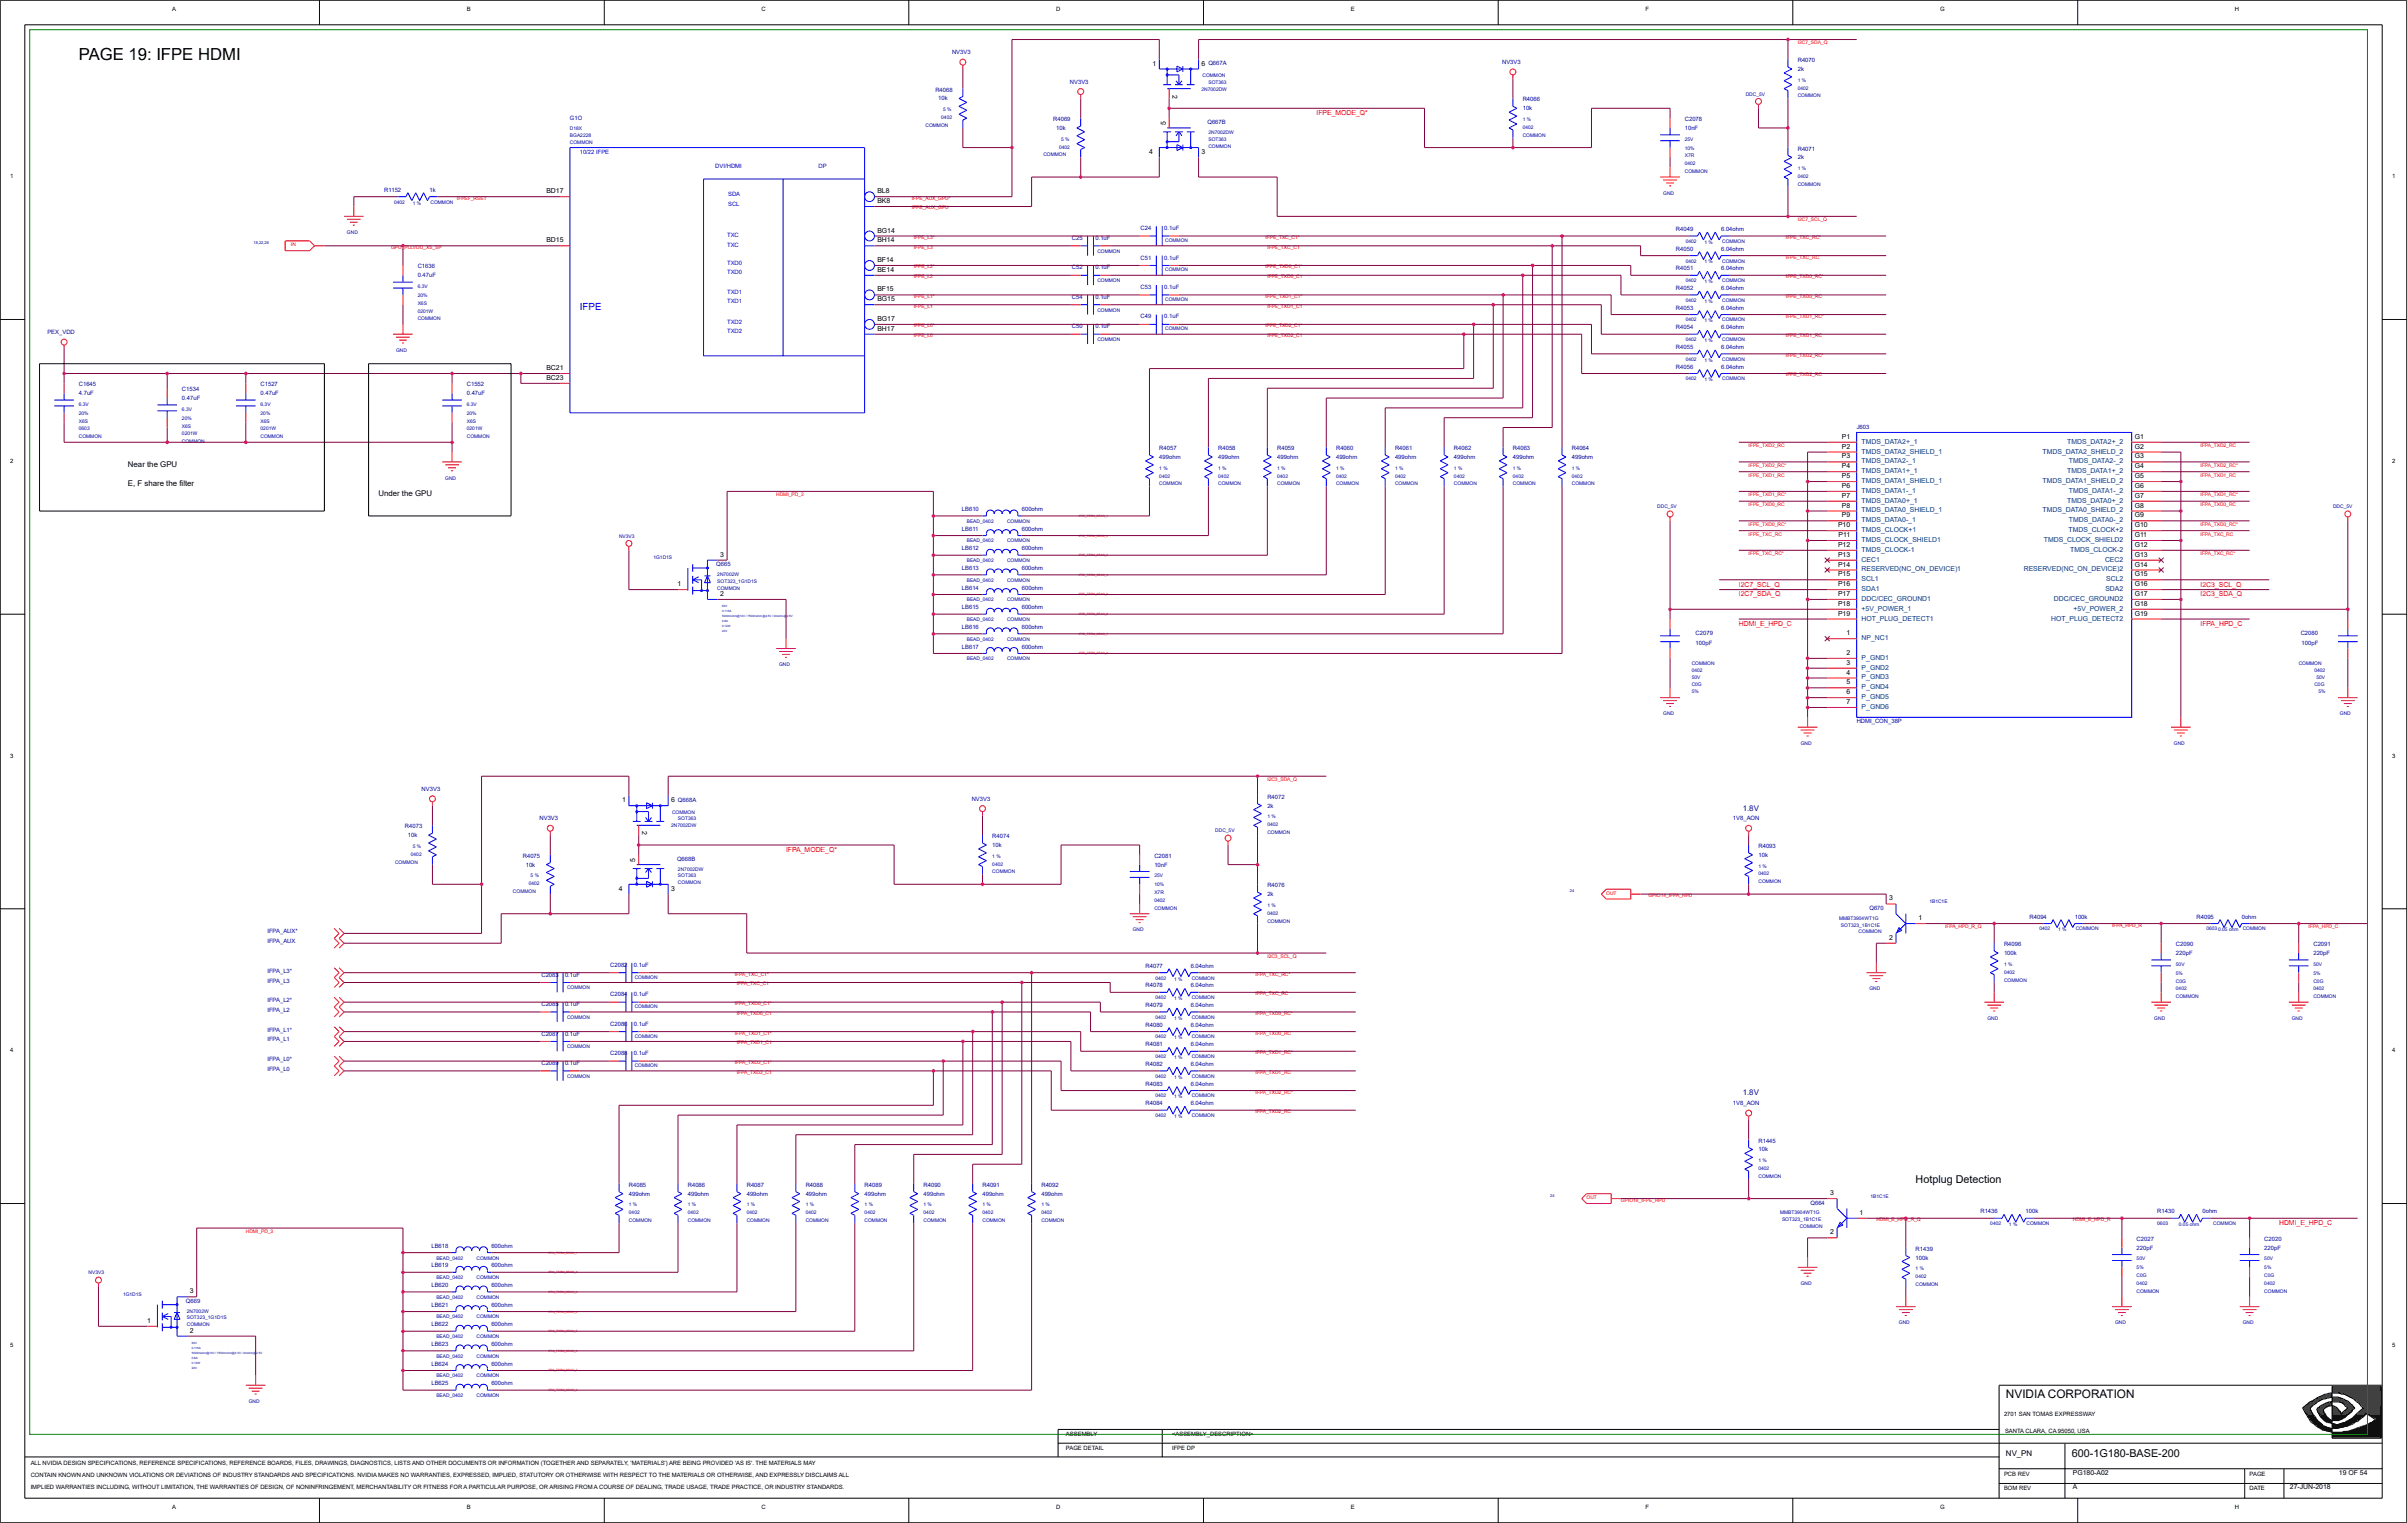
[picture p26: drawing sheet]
<svg xmlns="http://www.w3.org/2000/svg" width="271mm" height="172mm" viewBox="0 0 271 172" stroke-linecap="round" stroke-linejoin="round" font-family="sans-serif">
<defs><g id="words">
<text font-size="1.9" x="8.9" y="6.8">PAGE 19: IFPE HDMI</text>
<text font-size="1.3" x="226.1" y="157.6">NVIDIA CORPORATION</text>
<g font-size="1.2">
<text x="215.9" y="133.3">Hotplug Detection</text>
<text x="233.6" y="164.2">600-1G180-BASE-200</text>
</g>
<text font-size="1.1" fill="#00f" x="65.4" y="34.9">IFPE</text>
<g font-size=".9">
<text x="14.4" y="52.6">Near the GPU</text>
<text x="14.4" y="54.8">E, F share the filter</text>
<text x="42.7" y="55.9">Under the GPU</text>
<text x="226.1" y="164.1">NV_PN</text>
</g>
<g font-size=".9" fill="#0000a0">
<text x="196.5" y="91.4">1.8V</text>
<text x="196.5" y="123.5">1.8V</text>
</g>
<g font-size=".8">
<text x="129.9" y="7.4">1</text>
<text x="132.2" y="10.7" transform="rotate(90 132.2 10.7)">2</text>
<text x="135.4" y="7.4">6</text>
<text x="129.5" y="17.4">4</text>
<text x="131.4" y="14.1" transform="rotate(-90 131.4 14.1)">5</text>
<text x="135.4" y="17.4">3</text>
<text x="61.6" y="21.8">BD17</text>
<text x="98.9" y="22.9">BK8</text>
<text x="98.9" y="21.8">BL8</text>
<text x="61.6" y="27.3">BD15</text>
<text x="98.9" y="29.5">BF14</text>
<text x="98.9" y="27.3">BH14</text>
<text x="98.9" y="26.2">BG14</text>
<text x="98.9" y="34">BG15</text>
<text x="98.9" y="32.9">BF15</text>
<text x="98.9" y="30.6">BE14</text>
<text x="61.6" y="41.7">BC21</text>
<text x="98.9" y="37.3">BH17</text>
<text x="98.9" y="36.2">BG17</text>
<text x="61.6" y="42.8">BC23</text>
<text x="207.6" y="49.5">P1</text>
<text x="207.6" y="50.6">P2</text>
<text x="207.6" y="51.7">P3</text>
<text x="207.6" y="52.8">P4</text>
<text x="207.6" y="53.9">P5</text>
<text x="240.6" y="49.5">G1</text>
<text x="240.6" y="50.6">G2</text>
<text x="240.6" y="51.7">G3</text>
<text x="240.6" y="52.8">G4</text>
<text x="240.6" y="53.9">G5</text>
<text x="207.2" y="59.4">P10</text>
<text x="207.6" y="55">P6</text>
<text x="207.6" y="56.1">P7</text>
<text x="207.6" y="57.2">P8</text>
<text x="207.6" y="58.3">P9</text>
<text x="240.6" y="55">G6</text>
<text x="240.6" y="56.1">G7</text>
<text x="240.6" y="57.2">G8</text>
<text x="240.6" y="58.3">G9</text>
<text x="240.6" y="59.4">G10</text>
<text x="81.2" y="62.8">3</text>
<text x="207.2" y="61.6">P12</text>
<text x="207.2" y="62.8">P13</text>
<text x="207.2" y="63.9">P14</text>
<text x="207.2" y="65">P15</text>
<text x="207.3" y="60.5">P11</text>
<text x="240.6" y="60.5">G11</text>
<text x="240.6" y="61.6">G12</text>
<text x="240.6" y="62.8">G13</text>
<text x="240.6" y="63.9">G14</text>
<text x="240.6" y="65">G15</text>
<text x="76.4" y="66.1">1</text>
<text x="81.2" y="67.2">2</text>
<text x="207.2" y="66.1">P16</text>
<text x="207.2" y="67.2">P17</text>
<text x="207.2" y="68.3">P18</text>
<text x="207.2" y="69.4">P19</text>
<text x="208.2" y="71.6">1</text>
<text x="240.6" y="66.1">G16</text>
<text x="240.6" y="67.2">G17</text>
<text x="240.6" y="68.3">G18</text>
<text x="240.6" y="69.4">G19</text>
<text x="208.2" y="73.8">2</text>
<text x="208.2" y="74.9">3</text>
<text x="208.2" y="76">4</text>
<text x="208.2" y="77.2">5</text>
<text x="208.2" y="78.3">6</text>
<text x="208.2" y="79.4">7</text>
<text x="70.1" y="90.4">1</text>
<text x="72.4" y="93.7" transform="rotate(90 72.4 93.7)">2</text>
<text x="75.7" y="90.4">6</text>
<text x="69.7" y="100.4">4</text>
<text x="71.6" y="97.1" transform="rotate(-90 71.6 97.1)">5</text>
<text x="75.7" y="100.4">3</text>
<text x="213" y="101.5">3</text>
<text x="213" y="105.9">2</text>
<text x="216.3" y="103.7">1</text>
<text x="206.3" y="134.7">3</text>
<text x="209.6" y="136.9">1</text>
<text x="206.3" y="139.2">2</text>
<text x="16.6" y="149.1">1</text>
<text x="21.4" y="145.8">3</text>
<text x="21.4" y="150.2">2</text>
<text x="233.7" y="167.9">A</text>
<text x="233.7" y="166.2">PG180-A02</text>
<text x="258.1" y="167.9">27-JUN-2018</text>
<text x="263.7" y="166.2">19 OF 54</text>
</g>
<g font-size=".8" fill="#f00">
<text x="148.4" y="13">IFPE_MODE_Q*</text>
<text x="196" y="66.1">I2C7_SCL_Q</text>
<text x="196" y="67.2">I2C7_SDA_Q</text>
<text x="196" y="70.6">HDMI_E_HPD_C</text>
<text x="248.1" y="66.1">I2C3_SCL_Q</text>
<text x="248.1" y="67.2">I2C3_SDA_Q</text>
<text x="248.1" y="70.6">IFPA_HPD_C</text>
<text x="88.6" y="96">IFPA_MODE_Q*</text>
<text x="256.9" y="138.1">HDMI_E_HPD_C</text>
</g>
<g font-size=".8" fill="#004080">
<text x="209.9" y="50">TMDS_DATA2+_1</text>
<text x="209.9" y="51.1">TMDS_DATA2_SHIELD_1</text>
<text x="209.9" y="52.2">TMDS_DATA2-_1</text>
<text x="209.9" y="53.3">TMDS_DATA1+_1</text>
<text x="230.3" y="51.1">TMDS_DATA2_SHIELD_2</text>
<text x="233" y="50">TMDS_DATA2+_2</text>
<text x="233" y="53.3">TMDS_DATA1+_2</text>
<text x="233.2" y="52.2">TMDS_DATA2-_2</text>
<text x="209.9" y="54.5">TMDS_DATA1_SHIELD_1</text>
<text x="209.9" y="55.6">TMDS_DATA1-_1</text>
<text x="209.9" y="56.7">TMDS_DATA0+_1</text>
<text x="209.9" y="57.8">TMDS_DATA0_SHIELD_1</text>
<text x="209.9" y="58.9">TMDS_DATA0-_1</text>
<text x="209.9" y="60">TMDS_CLOCK+1</text>
<text x="230.3" y="54.5">TMDS_DATA1_SHIELD_2</text>
<text x="230.3" y="57.8">TMDS_DATA0_SHIELD_2</text>
<text x="233" y="56.7">TMDS_DATA0+_2</text>
<text x="233.2" y="60">TMDS_CLOCK+2</text>
<text x="233.2" y="55.6">TMDS_DATA1-_2</text>
<text x="233.2" y="58.9">TMDS_DATA0-_2</text>
<text x="209.9" y="61.1">TMDS_CLOCK_SHIELD1</text>
<text x="209.9" y="62.2">TMDS_CLOCK-1</text>
<text x="209.9" y="63.3">CEC1</text>
<text x="209.9" y="64.4">RESERVED(NC_ON_DEVICE)1</text>
<text x="209.9" y="65.5">SCL1</text>
<text x="228.1" y="64.4">RESERVED(NC_ON_DEVICE)2</text>
<text x="230.4" y="61.1">TMDS_CLOCK_SHIELD2</text>
<text x="233.4" y="62.2">TMDS_CLOCK-2</text>
<text x="237.3" y="63.3">CEC2</text>
<text x="237.4" y="65.5">SCL2</text>
<text x="209.9" y="66.6">SDA1</text>
<text x="209.9" y="67.7">DDC/CEC_GROUND1</text>
<text x="209.9" y="68.8">+5V_POWER_1</text>
<text x="209.9" y="70">HOT_PLUG_DETECT1</text>
<text x="231.2" y="70">HOT_PLUG_DETECT2</text>
<text x="231.5" y="67.7">DDC/CEC_GROUND2</text>
<text x="233.7" y="68.8">+5V_POWER_2</text>
<text x="237.3" y="66.6">SDA2</text>
<text x="209.9" y="72.2">NP_NC1</text>
<text x="209.9" y="74.4">P_GND1</text>
<text x="209.9" y="75.5">P_GND2</text>
<text x="209.9" y="76.6">P_GND3</text>
<text x="209.9" y="77.7">P_GND4</text>
<text x="209.9" y="78.8">P_GND5</text>
<text x="209.9" y="79.9">P_GND6</text>
</g>
<g font-size=".7">
<text x="19.4" y="1.2">A</text>
<text x="52.6" y="1.2">B</text>
<text x="85.8" y="1.2">C</text>
<text x="119.1" y="1.2">D</text>
<text x="152.3" y="1.2">E</text>
<text x="185.5" y="1.2">F</text>
<text x="218.7" y="1.2">G</text>
<text x="251.9" y="1.2">H</text>
<text x="1.1" y="20.1">1</text>
<text x="269.7" y="20.1">1</text>
<text x="1.1" y="52.2">2</text>
<text x="269.7" y="52.2">2</text>
<text x="1.1" y="85.4">3</text>
<text x="269.7" y="85.4">3</text>
<text x="1.1" y="118.6">4</text>
<text x="269.7" y="118.6">4</text>
<text x="1.1" y="151.8">5</text>
<text x="269.7" y="151.8">5</text>
<text x="120.2" y="161.9">ASSEMBLY</text>
<text x="132.1" y="161.9">&lt;ASSEMBLY_DESCRIPTION&gt;</text>
<text x="225.9" y="159.6">2701 SAN TOMAS EXPRESSWAY</text>
<text x="226" y="161.6">SANTA CLARA, CA 95050, USA</text>
<text x="3.5" y="165.1">ALL NVIDIA DESIGN SPECIFICATIONS, REFERENCE SPECIFICATIONS, REFERENCE BOARDS, FILES, DRAWINGS, DIAGNOSTICS, LISTS AND OTHER DOCUMENTS OR INFORMATION (TOGETHER AND SEPARATELY, 'MATERIALS') ARE BEING PROVIDED 'AS IS'. THE MATERIALS MAY</text>
<text x="3.5" y="167.9">IMPLIED WARRANTIES INCLUDING, WITHOUT LIMITATION, THE WARRANTIES OF DESIGN, OF NONINFRINGEMENT, MERCHANTABILITY OR FITNESS FOR A PARTICULAR PURPOSE, OR ARISING FROM A COURSE OF DEALING, TRADE USAGE, TRADE PRACTICE, OR INDUSTRY STANDARDS.</text>
<text x="3.5" y="166.5">CONTAIN KNOWN AND UNKNOWN VIOLATIONS OR DEVIATIONS OF INDUSTRY STANDARDS AND SPECIFICATIONS. NVIDIA MAKES NO WARRANTIES, EXPRESSED, IMPLIED, STATUTORY OR OTHERWISE WITH RESPECT TO THE MATERIALS OR OTHERWISE, AND EXPRESSLY DISCLAIMS ALL</text>
<text x="120.2" y="163.5">PAGE DETAIL</text>
<text x="132.1" y="163.5">IFPE DP</text>
<text x="225.9" y="166.3">PCB REV</text>
<text x="253.6" y="166.3">PAGE</text>
<text x="19.4" y="170.1">A</text>
<text x="52.6" y="170.1">B</text>
<text x="85.8" y="170.1">C</text>
<text x="119.1" y="170.1">D</text>
<text x="152.3" y="170.1">E</text>
<text x="185.5" y="170.1">F</text>
<text x="218.7" y="170.1">G</text>
<text x="225.9" y="168">BOM REV</text>
<text x="251.9" y="170.1">H</text>
<text x="253.6" y="168">DATE</text>
</g>
<g font-size=".7" fill="#0000a0">
<text x="105.4" y="10.3">R4068</text>
<text x="105.8" y="11.3">10k</text>
<text x="107.3" y="6.1">NV3V3</text>
<text x="120.6" y="9.4">NV3V3</text>
<text x="136.2" y="7.3">Q667A</text>
<text x="169.3" y="7.2">NV3V3</text>
<text x="171.7" y="11.4">R4066</text>
<text x="202.7" y="7">R4070</text>
<text x="202.7" y="8">2k</text>
<text x="64.3" y="13.5">G1O</text>
<text x="118.7" y="13.6">R4069</text>
<text x="119.1" y="14.6">10k</text>
<text x="136.1" y="14">Q667B</text>
<text x="171.7" y="12.4">10k</text>
<text x="189.9" y="13.6">C2078</text>
<text x="189.9" y="14.6">10nF</text>
<text x="202.7" y="17">R4071</text>
<text x="202.7" y="18">2k</text>
<text x="43.3" y="21.6">R1152</text>
<text x="48.4" y="21.6">1k</text>
<text x="120.8" y="27">C25</text>
<text x="123.5" y="27">0.1uF</text>
<text x="128.6" y="29.3">C51</text>
<text x="128.6" y="25.9">C24</text>
<text x="131.2" y="29.3">0.1uF</text>
<text x="131.2" y="25.9">0.1uF</text>
<text x="188.9" y="26">R4049</text>
<text x="188.9" y="28.3">R4050</text>
<text x="194" y="26">6.04ohm</text>
<text x="194" y="28.3">6.04ohm</text>
<text x="47.1" y="30.3">C1636</text>
<text x="47.1" y="31.3">0.47uF</text>
<text x="120.8" y="33.7">C54</text>
<text x="120.8" y="30.4">C52</text>
<text x="123.5" y="33.7">0.1uF</text>
<text x="123.5" y="30.4">0.1uF</text>
<text x="128.6" y="32.6">C53</text>
<text x="128.6" y="35.9">C49</text>
<text x="131.2" y="32.6">0.1uF</text>
<text x="131.2" y="35.9">0.1uF</text>
<text x="188.9" y="34.9">R4053</text>
<text x="188.9" y="30.5">R4051</text>
<text x="188.9" y="32.7">R4052</text>
<text x="194" y="34.9">6.04ohm</text>
<text x="194" y="30.5">6.04ohm</text>
<text x="194" y="32.7">6.04ohm</text>
<text x="5.3" y="37.7">PEX_VDD</text>
<text x="120.8" y="37">C50</text>
<text x="123.5" y="37">0.1uF</text>
<text x="188.9" y="37.1">R4054</text>
<text x="188.9" y="41.6">R4056</text>
<text x="188.9" y="39.3">R4055</text>
<text x="194" y="37.1">6.04ohm</text>
<text x="194" y="41.6">6.04ohm</text>
<text x="194" y="39.3">6.04ohm</text>
<text x="8.9" y="43.5">C1645</text>
<text x="8.9" y="44.5">4.7uF</text>
<text x="20.5" y="44.1">C1534</text>
<text x="20.5" y="45.1">0.47uF</text>
<text x="29.4" y="43.5">C1527</text>
<text x="29.4" y="44.5">0.47uF</text>
<text x="52.6" y="43.5">C1552</text>
<text x="52.6" y="44.5">0.47uF</text>
<text x="130.7" y="50.7">R4057</text>
<text x="130.7" y="51.7">499ohm</text>
<text x="137.3" y="50.7">R4058</text>
<text x="137.3" y="51.7">499ohm</text>
<text x="144" y="50.7">R4059</text>
<text x="144" y="51.7">499ohm</text>
<text x="150.6" y="50.7">R4060</text>
<text x="150.6" y="51.7">499ohm</text>
<text x="157.3" y="50.7">R4061</text>
<text x="157.3" y="51.7">499ohm</text>
<text x="163.9" y="50.7">R4062</text>
<text x="163.9" y="51.7">499ohm</text>
<text x="170.6" y="50.7">R4063</text>
<text x="170.6" y="51.7">499ohm</text>
<text x="177.2" y="50.7">R4064</text>
<text x="177.2" y="51.7">499ohm</text>
<text x="209.3" y="48.3">J603</text>
<text x="108.4" y="59.8">LB611</text>
<text x="108.4" y="57.6">LB610</text>
<text x="115.2" y="59.8">600ohm</text>
<text x="115.2" y="57.6">600ohm</text>
<text x="80.7" y="63.8">Q665</text>
<text x="108.4" y="62">LB612</text>
<text x="108.4" y="64.3">LB613</text>
<text x="115.2" y="62">600ohm</text>
<text x="115.2" y="64.3">600ohm</text>
<text x="108.4" y="70.9">LB616</text>
<text x="108.4" y="68.7">LB615</text>
<text x="108.4" y="66.5">LB614</text>
<text x="115.2" y="68.7">600ohm</text>
<text x="115.2" y="70.9">600ohm</text>
<text x="115.2" y="66.5">600ohm</text>
<text x="191.1" y="71.6">C2079</text>
<text x="259.4" y="71.6">C2080</text>
<text x="108.4" y="73.1">LB617</text>
<text x="115.2" y="73.1">600ohm</text>
<text x="191.1" y="72.7">100pF</text>
<text x="259.5" y="72.7">100pF</text>
<text x="209.3" y="81.5">HDMI_CON_38P</text>
<text x="47.5" y="89.2">NV3V3</text>
<text x="45.6" y="93.4">R4073</text>
<text x="46" y="94.4">10k</text>
<text x="60.8" y="92.5">NV3V3</text>
<text x="76.4" y="90.4">Q668A</text>
<text x="109.5" y="90.3">NV3V3</text>
<text x="111.9" y="94.5">R4074</text>
<text x="111.9" y="95.5">10k</text>
<text x="142.9" y="90.1">R4072</text>
<text x="142.9" y="91">2k</text>
<text x="195.4" y="92.5">1V8_AON</text>
<text x="198.2" y="95.6">R4093</text>
<text x="58.9" y="96.7">R4075</text>
<text x="59.3" y="97.7">10k</text>
<text x="76.3" y="97">Q668B</text>
<text x="130.1" y="96.7">C2081</text>
<text x="130.1" y="97.7">10nF</text>
<text x="142.9" y="100">R4076</text>
<text x="142.9" y="101">2k</text>
<text x="198.2" y="96.6">10k</text>
<text x="30.1" y="105.2">IFPA_AUX*</text>
<text x="30.1" y="106.3">IFPA_AUX</text>
<text x="210.7" y="102.6">Q670</text>
<text x="225.9" y="106.7">R4096</text>
<text x="225.9" y="107.7">100k</text>
<text x="228.8" y="103.6">R4094</text>
<text x="233.9" y="103.6">100k</text>
<text x="245.3" y="106.7">C2090</text>
<text x="245.3" y="107.7">220pF</text>
<text x="247.6" y="103.6">R4095</text>
<text x="252.7" y="103.6">0ohm</text>
<text x="260.8" y="106.7">C2091</text>
<text x="260.8" y="107.7">220pF</text>
<text x="30.1" y="109.6">IFPA_L3*</text>
<text x="30.1" y="110.8">IFPA_L3</text>
<text x="30.1" y="113">IFPA_L2*</text>
<text x="61" y="113.4">C2085</text>
<text x="61" y="110.1">C2083</text>
<text x="63.7" y="113.4">0.1uF</text>
<text x="63.7" y="110.1">0.1uF</text>
<text x="68.8" y="109">C2082</text>
<text x="68.8" y="112.3">C2084</text>
<text x="71.4" y="109">0.1uF</text>
<text x="71.4" y="112.3">0.1uF</text>
<text x="129.1" y="109.1">R4077</text>
<text x="129.1" y="113.5">R4079</text>
<text x="129.1" y="111.3">R4078</text>
<text x="134.2" y="113.5">6.04ohm</text>
<text x="134.2" y="109.1">6.04ohm</text>
<text x="134.2" y="111.3">6.04ohm</text>
<text x="30.1" y="114.1">IFPA_L2</text>
<text x="30.1" y="116.3">IFPA_L1*</text>
<text x="30.1" y="117.4">IFPA_L1</text>
<text x="30.1" y="119.6">IFPA_L0*</text>
<text x="61" y="116.7">C2087</text>
<text x="63.7" y="116.7">0.1uF</text>
<text x="68.8" y="119">C2088</text>
<text x="68.8" y="115.6">C2086</text>
<text x="71.4" y="119">0.1uF</text>
<text x="71.4" y="115.6">0.1uF</text>
<text x="129.1" y="115.7">R4080</text>
<text x="129.1" y="118">R4081</text>
<text x="134.2" y="118">6.04ohm</text>
<text x="134.2" y="115.7">6.04ohm</text>
<text x="30.1" y="120.7">IFPA_L0</text>
<text x="61" y="120.1">C2089</text>
<text x="63.7" y="120.1">0.1uF</text>
<text x="129.1" y="122.4">R4083</text>
<text x="129.1" y="120.2">R4082</text>
<text x="129.1" y="124.6">R4084</text>
<text x="134.2" y="122.4">6.04ohm</text>
<text x="134.2" y="120.2">6.04ohm</text>
<text x="134.2" y="124.6">6.04ohm</text>
<text x="195.4" y="124.6">1V8_AON</text>
<text x="198.2" y="128.8">R1445</text>
<text x="198.2" y="129.8">10k</text>
<text x="70.9" y="133.8">R4085</text>
<text x="70.9" y="134.8">499ohm</text>
<text x="77.5" y="133.8">R4086</text>
<text x="77.5" y="134.8">499ohm</text>
<text x="84.2" y="133.8">R4087</text>
<text x="84.2" y="134.8">499ohm</text>
<text x="90.8" y="133.8">R4088</text>
<text x="90.8" y="134.8">499ohm</text>
<text x="97.5" y="133.8">R4089</text>
<text x="97.5" y="134.8">499ohm</text>
<text x="104.1" y="133.8">R4090</text>
<text x="104.1" y="134.8">499ohm</text>
<text x="110.8" y="133.8">R4091</text>
<text x="110.8" y="134.8">499ohm</text>
<text x="117.4" y="133.8">R4092</text>
<text x="117.4" y="134.8">499ohm</text>
<text x="204.1" y="135.8">Q664</text>
<text x="223.3" y="136.8">R1436</text>
<text x="228.4" y="136.8">100k</text>
<text x="243.2" y="136.8">R1430</text>
<text x="248.3" y="136.8">0ohm</text>
<text x="48.6" y="142.9">LB619</text>
<text x="48.6" y="140.7">LB618</text>
<text x="55.4" y="142.9">600ohm</text>
<text x="55.4" y="140.7">600ohm</text>
<text x="215.9" y="141">R1439</text>
<text x="215.9" y="142">100k</text>
<text x="240.9" y="139.9">C2027</text>
<text x="240.9" y="140.9">220pF</text>
<text x="255.3" y="139.9">C2020</text>
<text x="255.3" y="140.9">220pF</text>
<text x="21" y="146.9">Q669</text>
<text x="48.6" y="149.5">LB622</text>
<text x="48.6" y="145.1">LB620</text>
<text x="48.6" y="147.3">LB621</text>
<text x="55.4" y="145.1">600ohm</text>
<text x="55.4" y="147.3">600ohm</text>
<text x="55.4" y="149.5">600ohm</text>
<text x="48.6" y="153.9">LB624</text>
<text x="48.6" y="151.7">LB623</text>
<text x="55.4" y="151.7">600ohm</text>
<text x="55.4" y="153.9">600ohm</text>
<text x="48.6" y="156.2">LB625</text>
<text x="55.4" y="156.2">600ohm</text>
</g>
<g font-size=".7" fill="#00f">
<text x="65.4" y="17.4">10/22 IFPE</text>
<text x="80.6" y="19">DVI/HDMI</text>
<text x="82.1" y="23.2">SCL</text>
<text x="82.1" y="22.1">SDA</text>
<text x="92.3" y="19">DP</text>
<text x="82" y="26.7">TXC</text>
<text x="82" y="27.8">TXC</text>
<text x="82" y="29.9">TXD0</text>
<text x="82" y="34.1">TXD1</text>
<text x="82" y="33.1">TXD1</text>
<text x="82" y="30.9">TXD0</text>
<text x="82" y="37.6">TXD2</text>
<text x="82" y="36.6">TXD2</text>
</g>
<g font-size=".6" fill="#f00">
<text x="202.7" y="5">I2C7_SDA_Q</text>
<text x="51.5" y="22.5">IFPEF_RSET</text>
<text x="102.8" y="22.5">IFPE_AUX_GPU*</text>
<text x="102.8" y="23.6">IFPE_AUX_GPU</text>
<text x="32.8" y="27.8">IN</text>
<text x="44.1" y="28">GPU_PLLVDD_XS_SP</text>
<text x="103" y="26.9">IFPE_L3*</text>
<text x="103" y="28">IFPE_L3</text>
<text x="142.6" y="26.9">IFPE_TXC_C1*</text>
<text x="142.9" y="28">IFPE_TXC_C1</text>
<text x="201.3" y="26.9">IFPE_TXC_RC*</text>
<text x="201.3" y="29.1">IFPE_TXC_RC</text>
<text x="202.7" y="24.9">I2C7_SCL_Q</text>
<text x="103" y="30.3">IFPE_L2*</text>
<text x="103" y="31.4">IFPE_L2</text>
<text x="103" y="33.6">IFPE_L1*</text>
<text x="103" y="34.7">IFPE_L1</text>
<text x="142.6" y="30.3">IFPE_TXD0_C1*</text>
<text x="142.6" y="33.6">IFPE_TXD1_C1*</text>
<text x="142.9" y="31.4">IFPE_TXD0_C1</text>
<text x="142.9" y="34.7">IFPE_TXD1_C1</text>
<text x="201.3" y="31.4">IFPE_TXD0_RC*</text>
<text x="201.3" y="33.6">IFPE_TXD0_RC</text>
<text x="201.3" y="35.8">IFPE_TXD1_RC*</text>
<text x="103" y="36.9">IFPE_L0*</text>
<text x="103" y="38">IFPE_L0</text>
<text x="142.6" y="36.9">IFPE_TXD2_C1*</text>
<text x="142.9" y="38">IFPE_TXD2_C1</text>
<text x="201.3" y="38">IFPE_TXD1_RC</text>
<text x="201.3" y="40.2">IFPE_TXD2_RC*</text>
<text x="201.3" y="42.4">IFPE_TXD2_RC</text>
<text x="197.1" y="50.4">IFPE_TXD2_RC</text>
<text x="197.1" y="52.6">IFPE_TXD2_RC*</text>
<text x="197.1" y="53.7">IFPE_TXD1_RC</text>
<text x="248.1" y="50.4">IFPA_TXD2_RC</text>
<text x="248.1" y="52.6">IFPA_TXD2_RC*</text>
<text x="248.1" y="53.7">IFPA_TXD1_RC</text>
<text x="87.5" y="55.9">HDMI_PD_2</text>
<text x="197.1" y="55.9">IFPE_TXD1_RC*</text>
<text x="197.1" y="57.1">IFPE_TXD0_RC</text>
<text x="197.1" y="59.3">IFPE_TXD0_RC*</text>
<text x="248.1" y="55.9">IFPA_TXD1_RC*</text>
<text x="248.1" y="57.1">IFPA_TXD0_RC</text>
<text x="248.1" y="59.3">IFPA_TXD0_RC*</text>
<text x="197.1" y="60.4">IFPE_TXC_RC</text>
<text x="197.1" y="62.6">IFPE_TXC_RC*</text>
<text x="248.1" y="60.4">IFPA_TXC_RC</text>
<text x="248.1" y="62.6">IFPA_TXC_RC*</text>
<text x="142.9" y="88.1">I2C3_SDA_Q</text>
<text x="181.1" y="100.8">OUT</text>
<text x="185.8" y="101.1">GPIO14_IFPA_HPD</text>
<text x="142.9" y="108">I2C3_SCL_Q</text>
<text x="219.3" y="104.7">IFPA_HPD_R_Q</text>
<text x="238.1" y="104.4">IFPA_HPD_R</text>
<text x="260.2" y="104.7">IFPA_HPD_C</text>
<text x="82.9" y="110">IFPA_TXC_C1*</text>
<text x="82.9" y="113.3">IFPA_TXD0_C1*</text>
<text x="83.1" y="111.1">IFPA_TXC_C1</text>
<text x="141.5" y="110">IFPA_TXC_RC*</text>
<text x="141.5" y="112.2">IFPA_TXC_RC</text>
<text x="82.9" y="116.6">IFPA_TXD1_C1*</text>
<text x="82.9" y="119.9">IFPA_TXD2_C1*</text>
<text x="83.1" y="114.4">IFPA_TXD0_C1</text>
<text x="83.1" y="117.7">IFPA_TXD1_C1</text>
<text x="141.5" y="114.4">IFPA_TXD0_RC*</text>
<text x="141.5" y="116.6">IFPA_TXD0_RC</text>
<text x="141.5" y="118.8">IFPA_TXD1_RC*</text>
<text x="83.1" y="121.1">IFPA_TXD2_C1</text>
<text x="141.5" y="121.1">IFPA_TXD1_RC</text>
<text x="141.5" y="123.3">IFPA_TXD2_RC*</text>
<text x="141.5" y="125.5">IFPA_TXD2_RC</text>
<text x="178.9" y="135.2">OUT</text>
<text x="182.7" y="135.4">GPIO18_IFPE_HPD</text>
<text x="211.5" y="137.7">HDMI_E_HPD_R_Q</text>
<text x="233.7" y="137.7">HDMI_E_HPD_R</text>
<text x="27.7" y="139">HDMI_PD_3</text>
</g>
<g font-size=".6" fill="#0000a0">
<text x="135.4" y="10.2">2N7002DW</text>
<text x="135.6" y="8.7">COMMON</text>
<text x="136.2" y="9.4">SOT363</text>
<text x="196.8" y="10.8">DDC_5V</text>
<text x="202.7" y="11">COMMON</text>
<text x="202.7" y="10.1">0402</text>
<text x="202.7" y="9.2">1 %</text>
<text x="64.3" y="15.4">BGA2228</text>
<text x="64.3" y="14.6">D18X</text>
<text x="64.3" y="16.2">COMMON</text>
<text x="104.3" y="14.3">COMMON</text>
<text x="106.1" y="13.4">0402</text>
<text x="106.3" y="12.5">5 %</text>
<text x="117.6" y="17.6">COMMON</text>
<text x="119.4" y="16.7">0402</text>
<text x="119.6" y="15.9">5 %</text>
<text x="136.2" y="15.9">SOT363</text>
<text x="136.2" y="15.1">2N7002DW</text>
<text x="136.2" y="16.6">COMMON</text>
<text x="171.7" y="13.6">1 %</text>
<text x="171.7" y="15.4">COMMON</text>
<text x="171.7" y="14.5">0402</text>
<text x="189.9" y="17.7">X7R</text>
<text x="189.9" y="15.9">25V</text>
<text x="189.9" y="16.9">10%</text>
<text x="44.4" y="22.9">0402</text>
<text x="46.5" y="23.1">1 %</text>
<text x="48.5" y="22.9">COMMON</text>
<text x="187.5" y="22">GND</text>
<text x="189.9" y="19.5">COMMON</text>
<text x="189.9" y="18.6">0402</text>
<text x="202.7" y="20.1">0402</text>
<text x="202.7" y="19.2">1 %</text>
<text x="202.7" y="21">COMMON</text>
<text x="39.1" y="26.4">GND</text>
<text x="123.7" y="28.5">COMMON</text>
<text x="131.4" y="27.3">COMMON</text>
<text x="190" y="27.4">0402</text>
<text x="190" y="29.6">0402</text>
<text x="192.1" y="27.5">1 %</text>
<text x="192.1" y="29.7">1 %</text>
<text x="194.1" y="27.4">COMMON</text>
<text x="194.1" y="29.6">COMMON</text>
<text x="47.1" y="34.4">X6S</text>
<text x="47.1" y="32.5">6.3V</text>
<text x="47.1" y="33.5">20%</text>
<text x="47.1" y="35.2">0201W</text>
<text x="123.7" y="35.1">COMMON</text>
<text x="123.7" y="31.8">COMMON</text>
<text x="131.4" y="30.6">COMMON</text>
<text x="131.4" y="33.9">COMMON</text>
<text x="190" y="31.8">0402</text>
<text x="190" y="34">0402</text>
<text x="192.1" y="31.9">1 %</text>
<text x="192.1" y="34.1">1 %</text>
<text x="194.1" y="31.8">COMMON</text>
<text x="194.1" y="34">COMMON</text>
<text x="44.7" y="39.7">GND</text>
<text x="47.1" y="36.1">COMMON</text>
<text x="123.7" y="38.5">COMMON</text>
<text x="131.4" y="37.2">COMMON</text>
<text x="190" y="38.5">0402</text>
<text x="190" y="36.2">0402</text>
<text x="190" y="40.7">0402</text>
<text x="192.1" y="38.6">1 %</text>
<text x="192.1" y="36.3">1 %</text>
<text x="192.1" y="40.8">1 %</text>
<text x="194.1" y="40.7">COMMON</text>
<text x="194.1" y="38.5">COMMON</text>
<text x="194.1" y="36.2">COMMON</text>
<text x="8.9" y="47.6">X6S</text>
<text x="8.9" y="46.8">20%</text>
<text x="8.9" y="45.8">6.3V</text>
<text x="20.5" y="46.3">6.3V</text>
<text x="20.5" y="47.3">20%</text>
<text x="29.4" y="47.6">X6S</text>
<text x="29.4" y="45.8">6.3V</text>
<text x="29.4" y="46.8">20%</text>
<text x="52.6" y="45.8">6.3V</text>
<text x="52.6" y="47.6">X6S</text>
<text x="52.6" y="46.8">20%</text>
<text x="190" y="42.9">0402</text>
<text x="192.1" y="43">1 %</text>
<text x="194.1" y="42.9">COMMON</text>
<text x="8.9" y="49.4">COMMON</text>
<text x="8.9" y="48.5">0603</text>
<text x="20.5" y="50">COMMON</text>
<text x="20.5" y="48.2">X6S</text>
<text x="20.5" y="49.1">0201W</text>
<text x="29.4" y="49.4">COMMON</text>
<text x="29.4" y="48.5">0201W</text>
<text x="52.6" y="49.4">COMMON</text>
<text x="52.6" y="48.5">0201W</text>
<text x="130.7" y="53">1 %</text>
<text x="130.7" y="53.8">0402</text>
<text x="137.3" y="53">1 %</text>
<text x="137.3" y="53.8">0402</text>
<text x="144" y="53.8">0402</text>
<text x="144" y="53">1 %</text>
<text x="150.6" y="53">1 %</text>
<text x="150.6" y="53.8">0402</text>
<text x="157.3" y="53.8">0402</text>
<text x="157.3" y="53">1 %</text>
<text x="163.9" y="53.8">0402</text>
<text x="163.9" y="53">1 %</text>
<text x="170.6" y="53.8">0402</text>
<text x="170.6" y="53">1 %</text>
<text x="177.2" y="53.8">0402</text>
<text x="177.2" y="53">1 %</text>
<text x="50.2" y="54.1">GND</text>
<text x="109" y="58.9">BEAD_0402</text>
<text x="113.5" y="58.9">COMMON</text>
<text x="130.7" y="54.7">COMMON</text>
<text x="137.3" y="54.7">COMMON</text>
<text x="144" y="54.7">COMMON</text>
<text x="150.6" y="54.7">COMMON</text>
<text x="157.3" y="54.7">COMMON</text>
<text x="163.9" y="54.7">COMMON</text>
<text x="170.6" y="54.7">COMMON</text>
<text x="177.2" y="54.7">COMMON</text>
<text x="186.8" y="57.3">DDC_5V</text>
<text x="263" y="57.3">DDC_5V</text>
<text x="69.8" y="60.6">NV3V3</text>
<text x="73.7" y="63">1G1D1S</text>
<text x="80.9" y="64.9">2N7002W</text>
<text x="80.9" y="65.7">SOT323_1G1D1S</text>
<text x="109" y="63.4">BEAD_0402</text>
<text x="109" y="65.6">BEAD_0402</text>
<text x="109" y="61.2">BEAD_0402</text>
<text x="113.5" y="61.2">COMMON</text>
<text x="113.5" y="63.4">COMMON</text>
<text x="113.5" y="65.6">COMMON</text>
<text x="80.9" y="66.5">COMMON</text>
<text x="109" y="70">BEAD_0402</text>
<text x="109" y="67.8">BEAD_0402</text>
<text x="113.5" y="70">COMMON</text>
<text x="113.5" y="67.8">COMMON</text>
<text x="87.8" y="75.1">GND</text>
<text x="109" y="74.4">BEAD_0402</text>
<text x="109" y="72.2">BEAD_0402</text>
<text x="113.5" y="72.2">COMMON</text>
<text x="113.5" y="74.4">COMMON</text>
<text x="190.7" y="75">COMMON</text>
<text x="190.7" y="75.8">0402</text>
<text x="190.7" y="76.5">50V</text>
<text x="190.7" y="77.3">C0G</text>
<text x="259.1" y="75">COMMON</text>
<text x="260.9" y="75.8">0402</text>
<text x="260.9" y="77.3">C0G</text>
<text x="261.1" y="76.5">50V</text>
<text x="187.5" y="80.6">GND</text>
<text x="190.7" y="78.1">5%</text>
<text x="203" y="84">GND</text>
<text x="245.1" y="84">GND</text>
<text x="261.3" y="78.1">5%</text>
<text x="263.8" y="80.6">GND</text>
<text x="46.5" y="95.6">5 %</text>
<text x="75.7" y="93.3">2N7002DW</text>
<text x="75.8" y="91.7">COMMON</text>
<text x="76.4" y="92.5">SOT363</text>
<text x="137" y="93.8">DDC_5V</text>
<text x="142.9" y="94">COMMON</text>
<text x="142.9" y="93.2">0402</text>
<text x="142.9" y="92.3">1 %</text>
<text x="44.5" y="97.4">COMMON</text>
<text x="46.3" y="96.5">0402</text>
<text x="57.8" y="100.7">COMMON</text>
<text x="59.6" y="99.8">0402</text>
<text x="59.8" y="98.9">5 %</text>
<text x="76.4" y="98.9">SOT363</text>
<text x="76.4" y="98.1">2N7002DW</text>
<text x="76.4" y="99.7">COMMON</text>
<text x="111.9" y="96.7">1 %</text>
<text x="111.9" y="98.5">COMMON</text>
<text x="111.9" y="97.6">0402</text>
<text x="130.1" y="100.8">X7R</text>
<text x="130.1" y="98.9">25V</text>
<text x="130.1" y="99.9">10%</text>
<text x="130.1" y="101.7">0402</text>
<text x="198.2" y="99.6">COMMON</text>
<text x="198.2" y="98.7">0402</text>
<text x="198.2" y="97.8">1 %</text>
<text x="217.5" y="101.8">1B1C1E</text>
<text x="127.7" y="105">GND</text>
<text x="130.1" y="102.6">COMMON</text>
<text x="142.9" y="103.1">0402</text>
<text x="142.9" y="102.2">1 %</text>
<text x="142.9" y="104">COMMON</text>
<text x="207.3" y="103.7">MMBT3904WT1G</text>
<text x="207.5" y="104.4">SOT323_1B1C1E</text>
<text x="209.5" y="105.2">COMMON</text>
<text x="229.9" y="104.9">0402</text>
<text x="232" y="105">1 %</text>
<text x="234" y="104.9">COMMON</text>
<text x="248.7" y="104.9">0603</text>
<text x="250.1" y="105">0.05 ohm</text>
<text x="252.8" y="104.9">COMMON</text>
<text x="63.9" y="111.5">COMMON</text>
<text x="71.6" y="110.3">COMMON</text>
<text x="71.6" y="113.6">COMMON</text>
<text x="130.2" y="110.4">0402</text>
<text x="130.2" y="112.6">0402</text>
<text x="132.3" y="110.5">1 %</text>
<text x="132.3" y="112.7">1 %</text>
<text x="134.3" y="110.4">COMMON</text>
<text x="134.3" y="112.6">COMMON</text>
<text x="210.7" y="111.6">GND</text>
<text x="225.9" y="110.6">COMMON</text>
<text x="225.9" y="109.8">0402</text>
<text x="225.9" y="108.9">1 %</text>
<text x="245.3" y="112.5">COMMON</text>
<text x="245.3" y="109.9">5%</text>
<text x="245.3" y="108.9">50V</text>
<text x="245.3" y="110.8">C0G</text>
<text x="245.3" y="111.6">0402</text>
<text x="260.8" y="112.5">COMMON</text>
<text x="260.8" y="109.9">5%</text>
<text x="260.8" y="110.8">C0G</text>
<text x="260.8" y="111.6">0402</text>
<text x="260.8" y="108.9">50V</text>
<text x="63.9" y="118.2">COMMON</text>
<text x="63.9" y="114.9">COMMON</text>
<text x="71.6" y="117">COMMON</text>
<text x="130.2" y="114.9">0402</text>
<text x="130.2" y="117.1">0402</text>
<text x="130.2" y="119.3">0402</text>
<text x="132.3" y="115">1 %</text>
<text x="132.3" y="117.2">1 %</text>
<text x="132.3" y="119.4">1 %</text>
<text x="134.3" y="114.9">COMMON</text>
<text x="134.3" y="117.1">COMMON</text>
<text x="134.3" y="119.3">COMMON</text>
<text x="224" y="115">GND</text>
<text x="242.9" y="115">GND</text>
<text x="258.4" y="115">GND</text>
<text x="63.9" y="121.5">COMMON</text>
<text x="71.6" y="120.3">COMMON</text>
<text x="130.2" y="123.7">0402</text>
<text x="130.2" y="121.5">0402</text>
<text x="130.2" y="125.9">0402</text>
<text x="132.3" y="123.8">1 %</text>
<text x="132.3" y="121.6">1 %</text>
<text x="134.3" y="123.7">COMMON</text>
<text x="134.3" y="125.9">COMMON</text>
<text x="134.3" y="121.5">COMMON</text>
<text x="132.3" y="126">1 %</text>
<text x="198.2" y="131.9">0402</text>
<text x="198.2" y="131">1 %</text>
<text x="70.9" y="136">1 %</text>
<text x="70.9" y="137.8">COMMON</text>
<text x="70.9" y="136.9">0402</text>
<text x="77.5" y="137.8">COMMON</text>
<text x="77.5" y="136">1 %</text>
<text x="77.5" y="136.9">0402</text>
<text x="84.2" y="137.8">COMMON</text>
<text x="84.2" y="136.9">0402</text>
<text x="84.2" y="136">1 %</text>
<text x="90.8" y="136">1 %</text>
<text x="90.8" y="137.8">COMMON</text>
<text x="90.8" y="136.9">0402</text>
<text x="97.5" y="136.9">0402</text>
<text x="97.5" y="136">1 %</text>
<text x="97.5" y="137.8">COMMON</text>
<text x="104.1" y="136.9">0402</text>
<text x="104.1" y="136">1 %</text>
<text x="104.1" y="137.8">COMMON</text>
<text x="110.8" y="137.8">COMMON</text>
<text x="110.8" y="136.9">0402</text>
<text x="110.8" y="136">1 %</text>
<text x="117.4" y="136.9">0402</text>
<text x="117.4" y="137.8">COMMON</text>
<text x="117.4" y="136">1 %</text>
<text x="198.2" y="132.8">COMMON</text>
<text x="200.7" y="136.9">MMBT3904WT1G</text>
<text x="200.9" y="137.7">SOT323_1B1C1E</text>
<text x="210.9" y="135">1B1C1E</text>
<text x="10" y="143.6">NV3V3</text>
<text x="49.2" y="142">BEAD_0402</text>
<text x="53.7" y="142">COMMON</text>
<text x="202.9" y="138.4">COMMON</text>
<text x="215.9" y="143.2">1 %</text>
<text x="224.4" y="138.1">0402</text>
<text x="226.5" y="138.2">1 %</text>
<text x="228.5" y="138.1">COMMON</text>
<text x="240.9" y="142.1">50V</text>
<text x="240.9" y="143.1">5%</text>
<text x="240.9" y="144">C0G</text>
<text x="243.2" y="138.1">0603</text>
<text x="245.6" y="138.2">0.05 ohm</text>
<text x="249.5" y="138.1">COMMON</text>
<text x="255.3" y="143.1">5%</text>
<text x="255.3" y="142.1">50V</text>
<text x="255.3" y="144">C0G</text>
<text x="13.9" y="146.1">1G1D1S</text>
<text x="21.1" y="149.5">COMMON</text>
<text x="21.1" y="148">2N7002W</text>
<text x="21.1" y="148.7">SOT323_1G1D1S</text>
<text x="49.2" y="146.4">BEAD_0402</text>
<text x="49.2" y="148.6">BEAD_0402</text>
<text x="49.2" y="144.2">BEAD_0402</text>
<text x="53.7" y="144.2">COMMON</text>
<text x="53.7" y="146.4">COMMON</text>
<text x="53.7" y="148.6">COMMON</text>
<text x="203" y="144.9">GND</text>
<text x="214.1" y="149.3">GND</text>
<text x="215.9" y="145">COMMON</text>
<text x="215.9" y="144.1">0402</text>
<text x="238.4" y="149.3">GND</text>
<text x="240.9" y="145.7">COMMON</text>
<text x="240.9" y="144.9">0402</text>
<text x="252.8" y="149.3">GND</text>
<text x="255.3" y="145.7">COMMON</text>
<text x="255.3" y="144.9">0402</text>
<text x="49.2" y="155.3">BEAD_0402</text>
<text x="49.2" y="150.8">BEAD_0402</text>
<text x="49.2" y="153.1">BEAD_0402</text>
<text x="53.7" y="153.1">COMMON</text>
<text x="53.7" y="155.3">COMMON</text>
<text x="53.7" y="150.8">COMMON</text>
<text x="28" y="158.1">GND</text>
<text x="49.2" y="157.5">BEAD_0402</text>
<text x="53.7" y="157.5">COMMON</text>
</g>
<g font-size=".4" fill="#0000a0">
<text x="28.6" y="27.5">18,22,26</text>
<text x="177" y="100.6">24</text>
<text x="174.8" y="134.9">24</text>
</g>
<g font-size=".3" fill="#f00">
<text x="121.6" y="58.3">IFPE_TERM_BEAD_1</text>
<text x="121.6" y="60.5">IFPE_TERM_BEAD_2</text>
<text x="121.6" y="62.7">IFPE_TERM_BEAD_3</text>
<text x="121.6" y="64.9">IFPE_TERM_BEAD_4</text>
<text x="121.6" y="67.1">IFPE_TERM_BEAD_5</text>
<text x="121.6" y="69.3">IFPE_TERM_BEAD_6</text>
<text x="121.6" y="71.6">IFPE_TERM_BEAD_7</text>
<text x="121.6" y="73.8">IFPE_TERM_BEAD_8</text>
<text x="61.8" y="141.3">IFPA_TERM_BEAD_1</text>
<text x="61.8" y="143.5">IFPA_TERM_BEAD_2</text>
<text x="61.8" y="145.7">IFPA_TERM_BEAD_3</text>
<text x="61.8" y="148">IFPA_TERM_BEAD_4</text>
<text x="61.8" y="150.2">IFPA_TERM_BEAD_5</text>
<text x="61.8" y="152.4">IFPA_TERM_BEAD_6</text>
<text x="61.8" y="154.6">IFPA_TERM_BEAD_7</text>
<text x="61.8" y="156.8">IFPA_TERM_BEAD_8</text>
</g>
<g font-size=".3" fill="#0000a0">
<text x="81.4" y="69">0.115A</text>
<text x="81.4" y="68.5">60V</text>
<text x="81.4" y="69.6">5000mohm@10V / 7500mohm@4.5V / 0mohm@2.5V</text>
<text x="81.4" y="70.1">0.8A</text>
<text x="81.4" y="70.7">0.12W</text>
<text x="81.4" y="71.2">20V</text>
<text x="21.6" y="152.1">0.115A</text>
<text x="21.6" y="151.5">60V</text>
<text x="21.6" y="152.6">5000mohm@10V / 7500mohm@4.5V / 0mohm@2.5V</text>
<text x="21.6" y="153.2">0.8A</text>
<text x="21.6" y="153.7">0.12W</text>
<text x="21.6" y="154.3">20V</text>
</g>
</g></defs>
<g fill="none" stroke="#00f" stroke-width=".11">
<path d="M64.3 16.6h33.2v29.9h-33.2zM108.5 10v.9M108.5 13.5v.9M121.8 13.3v.9M121.8 16.9v.8M130.7 6.7v1.1h4.4v-1.1M130.7 17.7v-1.1h4.4v1.1M131.1 14.9h.9M131.1 9.5h.9M131.6 8.4h1.3v1.1M131.6 14.4h2.6M131.6 7.8v1.7"/>
<path d="M131.6 14.9v1.7M131.6 10h2.6M132.5 14.9h.8M132.5 9.5h.8M132.7 7.4v.7M132.7 16.3v.7M132.9 14.9v1.1h-1.3M133.3 7.4v.7M133.3 16.3v.7M133.8 14.9h.9M133.8 9.5h.9M134.2 7.8v1.7"/>
<path d="M134.2 14.9v1.7M170.6 11.1v.9M170.6 14.6v.9M187.2 15.2h2.2M187.2 15.9h2.2M188.3 14.4v.8M188.3 15.9v.7M201.6 6.7v.9M201.6 10.2v.9M201.6 16.6v.9M44.3 31.8h2.2M44.3 32.5h2.2"/>
<path d="M44.9 22.2h.9M45.4 31v.8M45.4 32.5v.7M48.4 22.2h.9M88.3 20.2v19.9M97.5 37.7h1.1M97.5 31h1.1M97.5 34.4h1.1M97.5 27.7h1.1M97.5 23.3h1.1M97.5 20.2h-18.2v19.9h18.2M121.8 37.7h.8"/>
<path d="M121.8 31h.8M121.8 34.4h.8M121.8 27.7h.8M122.6 26.6v2.2M122.6 29.9v2.2M122.6 33.2v2.3M122.6 36.6v2.2M123.3 37.7h.7M123.3 31h.7M123.3 26.6v2.2M123.3 29.9v2.2M123.3 33.2v2.3"/>
<path d="M123.3 36.6v2.2M123.3 34.4h.7M123.3 27.7h.7M129.6 29.9h.8M129.6 26.6h.8M129.6 33.2h.8M129.6 36.6h.8M130.4 25.5v2.2M130.4 28.8v2.2M130.4 32.1v2.3M130.4 35.5v2.2M131 29.9h.8"/>
<path d="M131 25.5v2.2M131 28.8v2.2M131 32.1v2.3M131 35.5v2.2M131 26.6h.8M131 33.2h.8M131 36.6h.8M190.5 37.7h.9M190.5 35.5h.9M190.5 26.6h.9M190.5 33.2h.9M190.5 31h.9"/>
<path d="M190.5 28.8h.9M190.5 39.9h.9M194 37.7h.9M194 35.5h.9M194 26.6h.9M194 33.2h.9M194 31h.9M194 28.8h.9M194 39.9h.9M201.6 20.2v.9M6.1 45.1h2.2M6.1 45.8h2.2"/>
<path d="M7.2 44.3v.8M7.2 45.8v.7M17.7 45.6h2.3M17.7 46.3h2.3M18.9 44.9v.7M18.9 46.3v.8M26.6 45.1h2.2M26.6 45.8h2.2M27.7 44.3v.8M27.7 45.8v.7M49.9 45.1h2.2M49.9 45.8h2.2"/>
<path d="M51 44.3v.8M51 45.8v.7M110.8 58.2h.4l.1-.5 .2-.2h.3l.2 .2 .1 .2 .1-.2 .2-.2h.3l.2 .2 .1 .2 .1-.2 .2-.2h.2l.3 .2 .1 .2v-.2l.3-.2h.2l.3 .2v.5h.5M129.6 50.4v.9M129.6 54v.8M136.2 50.4v.9M136.2 54v.8M142.9 50.4v.9M142.9 54v.8M149.5 50.4v.9M149.5 54v.8M156.2 50.4v.9"/>
<path d="M156.2 54v.8M162.8 50.4v.9M162.8 54v.8M169.4 50.4v.9M169.4 54v.8M176.1 50.4v.9M176.1 54v.8M190.5 42.1h.9M194 42.1h.9M209.3 48.7h31v32.2h-31zM77.5 64v2.6M78.1 64h1.7"/>
<path d="M78.1 66.6h1.7M78.1 63.6v.9M78.1 64.9v.9M78.1 66.1v.9M78.1 65.4h1v1.2M79.4 64.9h.7M79.4 65.7h.7M80.9 63.1h-1.1v4.5h1.1M110.8 71.4h.4l.1-.5 .2-.1h.3l.2 .1 .1 .3 .1-.3 .2-.1h.3l.2 .1 .1 .3 .1-.3 .2-.1h.2l.3 .1 .1 .3v-.3l.3-.1h.2l.3 .1v.5h.5M110.8 62.6h.4l.1-.5 .2-.2h.3l.2 .2 .1 .3 .1-.3 .2-.2h.3l.2 .2 .1 .3 .1-.3 .2-.2h.2l.3 .2 .1 .3v-.3l.3-.2h.2l.3 .2v.5h.5M110.8 69.2h.4l.1-.5 .2-.1h.3l.2 .1 .1 .3 .1-.3 .2-.1h.3l.2 .1 .1 .3 .1-.3 .2-.1h.2l.3 .1 .1 .3v-.3l.3-.1h.2l.3 .1v.5h.5M110.8 60.4h.4l.1-.5 .2-.2h.3l.2 .2 .1 .3 .1-.3 .2-.2h.3l.2 .2 .1 .3 .1-.3 .2-.2h.2l.3 .2 .1 .3v-.3l.3-.2h.2l.3 .2v.5h.5"/>
<path d="M110.8 64.8h.4l.1-.5 .2-.1h.3l.2 .1 .1 .3 .1-.3 .2-.1h.3l.2 .1 .1 .3 .1-.3 .2-.1h.2l.3 .1 .1 .3v-.3l.3-.1h.2l.3 .1v.5h.5M110.8 67h.4l.1-.5 .2-.1h.3l.2 .1 .1 .3 .1-.3 .2-.1h.3l.2 .1 .1 .3 .1-.3 .2-.1h.2l.3 .1 .1 .3v-.3l.3-.1h.2l.3 .1v.5h.5M110.8 73.7h.4l.1-.5 .2-.2h.3l.2 .2 .1 .2 .1-.2 .2-.2h.3l.2 .2 .1 .2 .1-.2 .2-.2h.2l.3 .2 .1 .2v-.2l.3-.2h.2l.3 .2v.5h.5M187.2 72.3h2.2M187.2 71.7h2.2M188.3 70.9v.8M188.3 72.3v.8M263.6 72.3h2.2M263.6 71.7h2.2M264.7 70.9v.8M264.7 72.3v.8M48.7 93v.9"/>
<path d="M48.7 96.6v.9M62 96.4v.8M62 99.9v.9M70.9 89.7v1.1h4.4v-1.1M71.3 92.6h.9M71.3 97.9h.9M71.8 91.5h1.3v1.1M71.8 93h2.6M71.8 90.8v1.8M71.8 97.9v1.8M71.8 97.5h2.6M72.7 92.6h.9"/>
<path d="M72.7 97.9h.9M72.9 90.5v.7M72.9 99.4v.6M73.1 97.9v1.1h-1.3M73.6 90.5v.7M73.6 99.4v.6M74 92.6h.9M74 97.9h.9M74.4 90.8v1.8M74.4 97.9v1.8M110.8 94.1v.9M110.8 97.7v.9"/>
<path d="M127.4 98.2h2.2M127.4 98.9h2.2M128.5 97.5v.7M128.5 98.9v.8M141.8 89.7v.9M141.8 93.3v.8M141.8 99.7v.9M197.1 95.3v.8M197.1 98.8v.9M62 117.4h.8M62 114.1h.8M62 110.8h.8"/>
<path d="M62.8 109.6v2.3M62.8 113v2.2M62.8 116.3v2.2M62.8 119.6v2.2M63.5 117.4h.8M63.5 109.6v2.3M63.5 113v2.2M63.5 116.3v2.2M63.5 119.6v2.2M63.5 114.1h.8M63.5 110.8h.8M69.8 109.6h.8"/>
<path d="M69.8 119.6h.8M69.8 116.3h.8M69.8 113h.8M70.6 108.5v2.3M70.6 111.9v2.2M70.6 115.2v2.2M70.6 118.5v2.2M70.9 100.8v-1.1h4.4v1.1M71.2 109.6h.8M71.2 119.6h.8M71.2 108.5v2.3M71.2 111.9v2.2"/>
<path d="M71.2 115.2v2.2M71.2 118.5v2.2M71.2 116.3h.8M71.2 113h.8M130.7 109.6h.9M130.7 114.1h.9M130.7 111.9h.9M130.7 116.3h.9M130.7 118.5h.9M134.2 109.6h.9M134.2 114.1h.9M134.2 111.9h.9"/>
<path d="M134.2 116.3h.9M134.2 118.5h.9M141.8 103.2v.9M213.7 101.9v1.1M213.7 105.2v1.1M214.8 104.1h1.1M214.8 103v2.2M224.8 106.3v.9M224.8 109.9v.9M230.3 104.1h.9M233.9 104.1h.9M242.5 108.2h2.2"/>
<path d="M242.5 108.9h2.2M243.6 107.4v.8M243.6 108.9v.7M249.2 104.1h.9M252.7 104.1h.9M258 108.2h2.2M258 108.9h2.2M259.1 107.4v.8M259.1 108.9v.7M62 120.7h.8M63.5 120.7h.8M69.8 133.5v.8"/>
<path d="M69.8 137v.9M76.4 133.5v.8M76.4 137v.9M83.1 133.5v.8M83.1 137v.9M89.7 133.5v.8M89.7 137v.9M96.4 133.5v.8M96.4 137v.9M103 133.5v.8M103 137v.9M109.6 133.5v.8"/>
<path d="M109.6 137v.9M116.3 133.5v.8M116.3 137v.9M130.7 122.9h.9M130.7 120.7h.9M130.7 125.2h.9M134.2 122.9h.9M134.2 120.7h.9M134.2 125.2h.9M197.1 128.5v.9M197.1 132v.9M207.1 135.1v1.1"/>
<path d="M207.1 138.4v1.1M208.2 137.3h1.1M208.2 136.2v2.2M224.8 137.3h.9M228.4 137.3h.8M244.7 137.3h.9M248.3 137.3h.9M17.7 147.1v2.5M18.3 147.1h1.7M18.3 149.6h1.7M18.3 146.6v.9M18.3 148v.8"/>
<path d="M18.3 149.2v.9M18.3 148.4h1v1.2M19.6 148h.7M19.6 148.7h.7M21.1 146.2h-1.1v4.4h1.1M51 154.5h.4l.1-.5 .2-.2h.3l.2 .2 .1 .3 .1-.3 .2-.2h.3l.2 .2 .1 .3 .1-.3 .2-.2h.3l.2 .2 .1 .3 .1-.3 .2-.2h.2l.3 .2v.5h.5M51 150.1h.4l.1-.5 .2-.2h.3l.2 .2 .1 .2 .1-.2 .2-.2h.3l.2 .2 .1 .2 .1-.2 .2-.2h.3l.2 .2 .1 .2 .1-.2 .2-.2h.2l.3 .2v.5h.5M51 143.4h.4l.1-.5 .2-.1h.3l.2 .1 .1 .3 .1-.3 .2-.1h.3l.2 .1 .1 .3 .1-.3 .2-.1h.3l.2 .1 .1 .3 .1-.3 .2-.1h.2l.3 .1v.5h.5M51 156.7h.4l.1-.5 .2-.1h.3l.2 .1 .1 .3 .1-.3 .2-.1h.3l.2 .1 .1 .3 .1-.3 .2-.1h.3l.2 .1 .1 .3 .1-.3 .2-.1h.2l.3 .1v.5h.5M51 152.3h.4l.1-.5 .2-.2h.3l.2 .2 .1 .3 .1-.3 .2-.2h.3l.2 .2 .1 .3 .1-.3 .2-.2h.3l.2 .2 .1 .3 .1-.3 .2-.2h.2l.3 .2v.5h.5M51 145.6h.4l.1-.5 .2-.1h.3l.2 .1 .1 .3 .1-.3 .2-.1h.3l.2 .1 .1 .3 .1-.3 .2-.1h.3l.2 .1 .1 .3 .1-.3 .2-.1h.2l.3 .1v.5h.5M51 147.9h.4l.1-.6 .2-.1h.3l.2 .1 .1 .3 .1-.3 .2-.1h.3l.2 .1 .1 .3 .1-.3 .2-.1h.3l.2 .1 .1 .3 .1-.3 .2-.1h.2l.3 .1v.6h.5"/>
<path d="M51 141.2h.4l.1-.5 .2-.1h.3l.2 .1 .1 .3 .1-.3 .2-.1h.3l.2 .1 .1 .3 .1-.3 .2-.1h.3l.2 .1 .1 .3 .1-.3 .2-.1h.2l.3 .1v.5h.5M214.8 140.7v.8M214.8 144.2v.9M238.1 141.4h2.2M238.1 142.1h2.2M239.2 140.7v.7M239.2 142.1v.8M252.5 141.4h2.2M252.5 142.1h2.2M253.6 140.7v.7M253.6 142.1v.8"/>
<circle cx="131.6" cy="7.8" r=".11"/>
<circle cx="131.6" cy="16" r=".11"/>
<circle cx="131.6" cy="16.6" r=".11"/>
<circle cx="131.6" cy="8.4" r=".11"/>
<circle cx="134.2" cy="7.8" r=".11"/>
<circle cx="134.2" cy="16.6" r=".11"/>
<circle cx="98" cy="33.2" r=".55"/>
<circle cx="98" cy="22.2" r=".55"/>
<circle cx="98" cy="26.6" r=".55"/>
<circle cx="98" cy="29.9" r=".55"/>
<circle cx="98" cy="36.6" r=".55"/>
<circle cx="79.1" cy="66.6" r=".11"/>
<circle cx="79.8" cy="64" r=".11"/>
<circle cx="79.8" cy="66.6" r=".11"/>
<circle cx="71.8" cy="99.7" r=".11"/>
<circle cx="71.8" cy="99" r=".11"/>
<circle cx="71.8" cy="91.5" r=".11"/>
<circle cx="71.8" cy="90.8" r=".11"/>
<circle cx="74.4" cy="99.7" r=".11"/>
<circle cx="74.4" cy="90.8" r=".11"/>
<circle cx="19.3" cy="149.6" r=".11"/>
<circle cx="20" cy="147.1" r=".11"/>
<circle cx="20" cy="149.6" r=".11"/>
</g>
<g fill="#000" stroke="#00f" stroke-width=".11">
<path d="M108.1 12.9l.9 .4zM108.1 12l.9-.5zM108.1 11.1l.4-.2zM108.5 13.5l.5-.2zM108.1 12.9l.9-.5zM108.1 12l.9 .4zM108.1 11.1l.9 .4zM121.4 16.2l.9 .4zM121.4 15.3l.9-.4zM121.4 14.4l.4-.2zM121.8 16.9l.5-.3zM121.4 16.2l.9-.4z"/>
<path d="M121.4 15.3l.9 .5zM121.4 14.4l.9 .5zM132.7 16.3l.6 .3zM132.7 17l.6-.4zM132.7 8.1l.6-.3zM132.7 7.4l.6 .4zM132.9 14.9l-.3 .4zM132.9 14.9l.3 .4zM132.6 9.1l.3 .4zM133.2 9.1l-.3 .4zM170.1 14.4l.5 .2zM170.1 13.5l.9 .5z"/>
<path d="M170.1 13.5l.9-.4zM170.1 12.7l.9-.5zM170.1 14.4l.9-.4zM170.1 12.7l.9 .4zM170.6 12l.4 .2zM201.1 20l.5 .2zM201.1 19.1l.9 .4zM201.1 19.1l.9-.5zM201.1 18.2l.9-.5zM201.1 10l.5 .2zM201.1 9.1l.9 .4zM201.1 9.1l.9-.4z"/>
<path d="M201.1 8.2l.9-.4zM201.1 20l.9-.5zM201.1 18.2l.9 .4zM201.6 17.5l.4 .2zM201.1 10l.9-.5zM201.1 8.2l.9 .5zM201.6 7.6l.4 .2zM46 21.7l-.2 .5zM46 21.7l.4 .9zM46.9 21.7l-.5 .9zM46.9 21.7l.4 .9zM47.8 21.7l-.5 .9z"/>
<path d="M47.8 21.7l.4 .9zM48.4 22.2l-.2 .4zM191.6 37.2l-.2 .5zM191.6 35l-.2 .5zM191.6 26.2l-.2 .4zM191.6 30.6l-.2 .4zM191.6 28.4l-.2 .4zM191.6 39.4l-.2 .5zM191.6 32.8l-.2 .4zM191.6 37.2l.4 .9zM191.6 35l.4 .9zM191.6 26.2l.4 .8z"/>
<path d="M191.6 30.6l.4 .9zM191.6 28.4l.4 .9zM191.6 32.8l.4 .9zM192.5 37.2l-.5 .9zM192.5 37.2l.4 .9zM192.5 35l-.5 .9zM192.5 35l.4 .9zM192.5 26.2l-.5 .8zM192.5 26.2l.4 .8zM192.5 30.6l-.5 .9zM192.5 30.6l.4 .9zM192.5 28.4l-.5 .9z"/>
<path d="M192.5 28.4l.4 .9zM192.5 39.4l-.5 .9zM192.5 39.4l.4 .9zM192.5 32.8l-.5 .9zM192.5 32.8l.4 .9zM193.4 37.2l-.5 .9zM193.4 35l-.5 .9zM193.4 26.2l-.5 .8zM193.4 30.6l-.5 .9zM193.4 28.4l-.5 .9zM193.4 32.8l-.5 .9zM193.4 37.2l.4 .9z"/>
<path d="M193.4 35l.4 .9zM193.4 26.2l.4 .8zM193.4 30.6l.4 .9zM193.4 28.4l.4 .9zM193.4 39.4l.4 .9zM193.4 32.8l.4 .9zM194 37.7l-.2 .4zM194 35.5l-.2 .4zM194 26.6l-.2 .4zM194 31l-.2 .5zM194 28.8l-.2 .5zM194 33.2l-.2 .5z"/>
<path d="M129.1 53.7l.5 .3zM129.1 52.8l.9 .5zM129.1 52.8l.9-.4zM129.1 52l.9-.5zM129.1 53.7l.9-.4zM129.1 52l.9 .4zM129.6 51.3l.4 .2zM135.8 53.7l.4 .3zM135.8 52.8l.9 .5zM135.8 52.8l.9-.4zM135.8 52l.9-.5zM135.8 53.7l.9-.4z"/>
<path d="M135.8 52l.9 .4zM136.2 51.3l.5 .2zM142.4 53.7l.5 .3zM142.4 52.8l.9 .5zM142.4 52.8l.9-.4zM142.4 52l.9-.5zM142.4 53.7l.9-.4zM142.4 52l.9 .4zM142.9 51.3l.4 .2zM149.1 53.7l.4 .3zM149.1 52.8l.9 .5zM149.1 52.8l.9-.4z"/>
<path d="M149.1 52l.9-.5zM149.1 53.7l.9-.4zM149.1 52l.9 .4zM149.5 51.3l.5 .2zM155.7 53.7l.5 .3zM155.7 52.8l.9 .5zM155.7 52.8l.9-.4zM155.7 52l.9-.5zM155.7 53.7l.9-.4zM155.7 52l.9 .4zM156.2 51.3l.4 .2zM162.4 53.7l.4 .3z"/>
<path d="M162.4 52.8l.8 .5zM162.4 52.8l.8-.4zM162.4 52l.8-.5zM162.4 53.7l.8-.4zM162.4 52l.8 .4zM162.8 51.3l.4 .2zM169 53.7l.4 .3zM169 52.8l.9 .5zM169 52.8l.9-.4zM169 52l.9-.5zM169 53.7l.9-.4zM169 52l.9 .4z"/>
<path d="M169.4 51.3l.5 .2zM175.6 53.7l.5 .3zM175.6 52.8l.9 .5zM175.6 52.8l.9-.4zM175.6 52l.9-.5zM175.6 53.7l.9-.4zM175.6 52l.9 .4zM176.1 51.3l.4 .2zM191.6 41.7l-.2 .4zM191.6 41.7l.4 .8zM191.6 39.4l.4 .9zM192.5 41.7l-.5 .8z"/>
<path d="M192.5 41.7l.4 .8zM193.4 41.7l-.5 .8zM193.4 39.4l-.5 .9zM193.4 41.7l.4 .8zM194 42.1l-.2 .4zM194 39.9l-.2 .4zM78.1 65.4l.7-.4zM78.1 65.4l.7 .3zM79.8 64.9l-.4 .8zM79.8 64.9l.3 .8zM48.3 95.9l.9 .5zM48.3 95l.9-.4z"/>
<path d="M48.3 94.1l.4-.2zM48.7 96.6l.5-.2zM48.3 95.9l.9-.4zM48.3 95l.9 .5zM48.3 94.1l.9 .5zM61.6 99.2l.9 .5zM61.6 98.4l.9-.5zM61.6 97.5l.4-.3zM62 99.9l.5-.2zM61.6 99.2l.9-.4zM61.6 98.4l.9 .4zM61.6 97.5l.9 .4z"/>
<path d="M72.9 91.2l.7-.4zM72.9 90.5l.7 .3zM72.9 99.4l.7 .3zM72.8 92.2l.3 .4zM73.4 92.2l-.3 .4zM73.1 97.9l-.3 .5zM73.1 97.9l.3 .5zM110.3 97.5l.5 .2zM110.3 96.6l.9 .4zM110.3 96.6l.9-.5zM110.3 95.7l.9-.4zM110.3 97.5l.9-.5z"/>
<path d="M110.3 95.7l.9 .4zM110.8 95l.4 .3zM141.3 93l.5 .3zM141.3 92.2l.9 .4zM141.3 92.2l.9-.5zM141.3 91.3l.9-.5zM141.3 93l.9-.4zM141.3 91.3l.9 .4zM141.8 90.6l.4 .2zM196.7 98.6l.4 .2zM196.7 97.7l.9 .4zM196.7 97.7l.9-.5z"/>
<path d="M196.7 96.8l.9-.4zM196.7 98.6l.9-.5zM196.7 96.8l.9 .4zM197.1 96.1l.5 .3zM72.9 100l.7-.3zM131.8 109.2l-.2 .4zM131.8 113.6l-.2 .5zM131.8 111.4l-.2 .5zM131.8 115.9l-.2 .4zM131.8 118.1l-.2 .4zM131.8 109.2l.4 .9zM131.8 113.6l.4 .9z"/>
<path d="M131.8 111.4l.4 .9zM131.8 115.9l.4 .8zM131.8 118.1l.4 .9zM132.7 109.2l-.5 .9zM132.7 109.2l.4 .9zM132.7 113.6l-.5 .9zM132.7 113.6l.4 .9zM132.7 111.4l-.5 .9zM132.7 111.4l.4 .9zM132.7 115.9l-.5 .8zM132.7 115.9l.4 .8zM132.7 118.1l-.5 .9z"/>
<path d="M132.7 118.1l.4 .9zM133.6 109.2l-.5 .9zM133.6 113.6l-.5 .9zM133.6 111.4l-.5 .9zM133.6 115.9l-.5 .8zM133.6 118.1l-.5 .9zM133.6 109.2l.4 .9zM133.6 113.6l.4 .9zM133.6 111.4l.4 .9zM133.6 115.9l.4 .8zM133.6 118.1l.4 .9zM134.2 109.6l-.2 .5z"/>
<path d="M134.2 114.1l-.2 .4zM134.2 111.9l-.2 .4zM134.2 116.3l-.2 .4zM134.2 118.5l-.2 .5zM141.3 103l.5 .2zM141.3 102.1l.9 .5zM141.3 102.1l.9-.4zM141.3 101.2l.9-.4zM141.3 103l.9-.4zM141.3 101.2l.9 .5zM141.8 100.6l.4 .2zM213.7 105.2l1.1-1.1z"/>
<path d="M213.8 105.1l.6-.2zM214.1 104.6l-.3 .5zM214.1 104.6l.3 .3zM213.7 103l1.1 1.1zM224.4 109.6l.4 .3zM224.4 108.8l.9 .4zM224.4 108.8l.9-.5zM224.4 107.9l.9-.5zM224.4 109.6l.9-.4zM224.4 107.9l.9 .4zM224.8 107.2l.5 .2zM231.5 103.7l-.3 .4z"/>
<path d="M231.5 103.7l.4 .9zM232.3 103.7l-.4 .9zM232.3 103.7l.5 .9zM233.2 103.7l-.4 .9zM233.2 103.7l.5 .9zM233.9 104.1l-.2 .5zM250.3 103.7l-.2 .4zM250.3 103.7l.4 .9zM251.2 103.7l-.5 .9zM251.2 103.7l.4 .9zM252 103.7l-.4 .9zM252 103.7l.5 .9z"/>
<path d="M252.7 104.1l-.2 .5zM69.3 136.8l.5 .2zM69.3 135.9l.9 .4zM69.3 135.9l.9-.5zM69.3 135l.9-.4zM69.3 136.8l.9-.5zM69.3 135l.9 .4zM69.8 134.3l.4 .3zM76 136.8l.4 .2zM76 135.9l.9 .4zM76 135.9l.9-.5zM76 135l.9-.4z"/>
<path d="M76 136.8l.9-.5zM76 135l.9 .4zM76.4 134.3l.5 .3zM82.6 136.8l.5 .2zM82.6 135.9l.9 .4zM82.6 135.9l.9-.5zM82.6 135l.9-.4zM82.6 136.8l.9-.5zM82.6 135l.9 .4zM83.1 134.3l.4 .3zM89.3 136.8l.4 .2zM89.3 135.9l.9 .4z"/>
<path d="M89.3 135.9l.9-.5zM89.3 135l.9-.4zM89.3 136.8l.9-.5zM89.3 135l.9 .4zM89.7 134.3l.5 .3zM95.9 136.8l.5 .2zM95.9 135.9l.9 .4zM95.9 135.9l.9-.5zM95.9 135l.9-.4zM95.9 136.8l.9-.5zM95.9 135l.9 .4zM96.4 134.3l.4 .3z"/>
<path d="M102.6 136.8l.4 .2zM102.6 135.9l.8 .4zM102.6 135.9l.8-.5zM102.6 135l.8-.4zM102.6 136.8l.8-.5zM102.6 135l.8 .4zM103 134.3l.4 .3zM109.2 136.8l.4 .2zM109.2 135.9l.9 .4zM109.2 135.9l.9-.5zM109.2 135l.9-.4zM109.2 136.8l.9-.5z"/>
<path d="M109.2 135l.9 .4zM109.6 134.3l.5 .3zM115.9 136.8l.4 .2zM115.9 135.9l.8 .4zM115.9 135.9l.8-.5zM115.9 135l.8-.4zM115.9 136.8l.8-.5zM115.9 135l.8 .4zM116.3 134.3l.4 .3zM131.8 122.5l-.2 .4zM131.8 120.3l-.2 .4zM131.8 124.7l-.2 .5z"/>
<path d="M131.8 122.5l.4 .9zM131.8 120.3l.4 .9zM131.8 124.7l.4 .9zM132.7 122.5l-.5 .9zM132.7 122.5l.4 .9zM132.7 120.3l-.5 .9zM132.7 120.3l.4 .9zM132.7 124.7l-.5 .9zM132.7 124.7l.4 .9zM133.6 122.5l-.5 .9zM133.6 120.3l-.5 .9zM133.6 124.7l-.5 .9z"/>
<path d="M133.6 122.5l.4 .9zM133.6 120.3l.4 .9zM133.6 124.7l.4 .9zM134.2 122.9l-.2 .5zM134.2 120.7l-.2 .5zM134.2 125.2l-.2 .4zM196.7 131.8l.4 .2zM196.7 130.9l.9 .5zM196.7 130.9l.9-.4zM196.7 130l.9-.4zM196.7 131.8l.9-.4zM196.7 130l.9 .5z"/>
<path d="M197.1 129.4l.5 .2zM208.2 137.3l-1.1 1.1zM207.2 138.3l.6-.2zM207.4 137.8l-.2 .5zM207.4 137.8l.4 .3zM207.1 136.2l1.1 1.1zM225.9 136.9l-.2 .4zM225.9 136.9l.5 .9zM226.8 136.9l-.4 .9zM226.8 136.9l.4 .9zM227.7 136.9l-.5 .9zM227.7 136.9l.4 .9z"/>
<path d="M228.4 137.3l-.3 .5zM245.8 136.9l-.2 .4zM245.8 136.9l.5 .9zM246.7 136.9l-.4 .9zM246.7 136.9l.5 .9zM247.6 136.9l-.4 .9zM247.6 136.9l.5 .9zM248.3 137.3l-.2 .5zM18.3 148.4l.7-.3zM18.3 148.4l.7 .3zM20 148l-.4 .7zM20 148l.3 .7z"/>
<path d="M214.4 144l.4 .2zM214.4 143.1l.9 .4zM214.4 143.1l.9-.5zM214.4 142.2l.9-.4zM214.4 144l.9-.5zM214.4 142.2l.9 .4zM214.8 141.5l.5 .3z"/>
</g>
<g fill="none" stroke="#f00" stroke-width=".11">
<path d="M108.5 7.3v.5M121.8 10.7v.4M131.8 10v1.1M131.8 13.3v1.1M170.6 8.4v.5M187.2 20h2.2M188.3 13.3v1.1M188.3 16.6v1.1M188.3 18.9v1.1M198.2 11.8v.4M7.2 38.9v.4M34.9 27.2h-2.8v1.1h2.8"/>
<path d="M35.5 27.7h1.1M38.8 24.4h2.2M39.1 24.7h1.6M39.4 25.1h.9M39.8 25.4h.2M39.9 23.3v1.1M44.3 37.7h2.2M44.7 38h1.5M45 38.3h.9M45.3 38.7h.2M45.4 29.9v1.1M45.4 33.2v1.2"/>
<path d="M45.4 36.6v1.1M63.1 27.7h1.2M63.1 22.2h1.2M120.7 37.7h1.1M120.7 27.7h1.1M120.7 34.4h1.1M120.7 31h1.1M124 37.7h1.2M124 27.7h1.2M124 34.4h1.2M124 31h1.2M128.5 29.9h1.1"/>
<path d="M128.5 33.2h1.1M128.5 26.6h1.1M128.5 36.6h1.1M131.8 29.9h1.1M131.8 33.2h1.1M131.8 26.6h1.1M131.8 36.6h1.1M187.5 20.3h1.5M187.8 20.6h.9M188.2 21h.2M7.2 43.2v1.1M7.2 46.5v1.1"/>
<path d="M18.9 43.8v1.1M18.9 47.1v1.1M27.7 43.2v1.1M27.7 46.5v1.1M49.9 52.1h2.2M50.2 52.4h1.5M50.5 52.7h.9M50.9 53.1h.2M51 43.2v1.1M51 46.5v1.1M51 51v1.1M63.1 43.2h1.2"/>
<path d="M63.1 42.1h1.2M188.3 58.3v.4M206 49.9h3.3M206 51h3.3M206 52.1h3.3M206 53.2h3.3M206 54.3h3.3M206 55.4h3.3M206 56.5h3.3M206 57.6h3.3M206 58.7h3.3M206 59.8h3.3"/>
<path d="M240.3 49.9h3.3M240.3 51h3.3M240.3 52.1h3.3M240.3 53.2h3.3M240.3 54.3h3.3M240.3 55.4h3.3M240.3 56.5h3.3M240.3 57.6h3.3M240.3 58.7h3.3M240.3 59.8h3.3M264.7 58.3v.4M70.9 61.6v.4"/>
<path d="M76.4 66.5h1.1M87.5 73.1h2.2M87.8 73.4h1.6M88.2 73.8h.9M88.5 74.1h.2M88.6 72v1.1M187.2 78.6h2.2M187.5 79h1.5M187.8 79.3h.9M188.2 79.6h.2M188.3 69.8v1.1M188.3 73.1v1.1"/>
<path d="M188.3 77.5v1.1M206 60.9h3.3M206 62h3.3M206 63.1h3.3M206 64.3h3.3M206 65.4h3.3M206 66.5h3.3M206 67.6h3.3M206 68.7h3.3M206 69.8h3.3M206 72h3.3M206 74.2h3.3"/>
<path d="M206 75.3h3.3M206 76.4h3.3M206 77.5h3.3M206 78.6h3.3M206 79.8h3.3M240.3 60.9h3.3M240.3 62h3.3M240.3 63.1h3.3M240.3 64.3h3.3M240.3 65.4h3.3M240.3 66.5h3.3M240.3 67.6h3.3"/>
<path d="M240.3 68.7h3.3M240.3 69.8h3.3M263.6 78.6h2.2M263.9 79h1.5M264.2 79.3h.9M264.6 79.6h.2M264.7 69.8v1.1M264.7 73.1v1.1M264.7 77.5v1.1M48.7 90.4v.4M62 93.7v.4M72 93v1.1"/>
<path d="M72 96.4v1.1M110.8 91.5v.4M128.5 96.4v1.1M128.5 99.7v1.1M138.4 94.8v.5M197.1 93.7v.4M202.7 82h2.2M203 82.3h1.5M203.3 82.6h.9M203.7 83h.2M203.8 80.9v1.1M244.7 82h2.3"/>
<path d="M245.1 82.3h1.5M245.4 82.6h.9M245.7 83h.3M245.8 80.9v1.1M60.9 117.4h1.1M60.9 114.1h1.1M60.9 110.8h1.1M64.3 117.4h1.1M64.3 114.1h1.1M64.3 110.8h1.1M68.7 119.6h1.1M68.7 109.6h1.1"/>
<path d="M68.7 116.3h1.1M68.7 113h1.1M72 119.6h1.1M72 109.6h1.1M72 116.3h1.1M72 113h1.1M127.4 103h2.2M127.7 103.3h1.5M128 103.7h.9M128.4 104h.2M128.5 101.9v1.1M181.1 100.2h2.7v1.1h-2.7"/>
<path d="M183.8 100.8h1.1M210.4 109.6h2.2M210.7 110h1.6M211.1 110.3h.9M211.4 110.6h.2M211.5 108.5v1.1M212.6 106.3h1.1M212.6 101.9h1.1M215.9 104.1h1.2M223.7 113h2.2M224 113.3h1.6M224.4 113.6h.9"/>
<path d="M224.7 114h.2M224.8 111.9v1.1M242.5 113h2.2M242.9 113.3h1.5M243.2 113.6h.9M243.5 114h.2M243.6 106.3v1.1M243.6 109.6v1.2M243.6 111.9v1.1M258 113h2.2M258.4 113.3h1.5M258.7 113.6h.9"/>
<path d="M259 114h.2M259.1 106.3v1.1M259.1 109.6v1.2M259.1 111.9v1.1M60.9 120.7h1.1M64.3 120.7h1.1M178.9 134.6h2.7v1.1h-2.7M181.6 135.1h1.1M197.1 125.8v.5M206 139.5h1.1M206 135.1h1.1M209.3 137.3h1.1"/>
<path d="M239.2 139.5v1.2M253.6 139.5v1.2M11.1 144.6v.5M16.6 149.5h1.1M27.7 156.2h2.2M28 156.5h1.6M28.4 156.8h.9M28.7 157.2h.2M28.8 155v1.2M202.7 142.9h2.2M203 143.2h1.5M203.3 143.5h.9"/>
<path d="M203.7 143.9h.2M203.8 141.8v1.1M213.7 147.3h2.2M214.1 147.6h1.5M214.4 148h.9M214.7 148.3h.3M214.8 146.2v1.1M238.1 147.3h2.2M238.4 147.6h1.6M238.8 148h.8M239.1 148.3h.2M239.2 142.9v1.1"/>
<path d="M239.2 146.2v1.1M252.5 147.3h2.2M252.8 147.6h1.6M253.2 148h.8M253.5 148.3h.2M253.6 142.9v1.1M253.6 146.2v1.1"/>
<circle cx="108.5" cy="7" r=".33"/>
<circle cx="121.8" cy="10.3" r=".33"/>
<circle cx="170.6" cy="8.1" r=".33"/>
<circle cx="198.2" cy="11.4" r=".33"/>
<circle cx="7.2" cy="38.6" r=".33"/>
<circle cx="188.3" cy="57.9" r=".33"/>
<circle cx="264.7" cy="57.9" r=".33"/>
<circle cx="70.9" cy="61.3" r=".33"/>
<circle cx="48.7" cy="90.1" r=".33"/>
<circle cx="62" cy="93.4" r=".33"/>
<circle cx="110.8" cy="91.2" r=".33"/>
<circle cx="138.4" cy="94.5" r=".33"/>
<circle cx="197.1" cy="93.4" r=".33"/>
<circle cx="197.1" cy="125.5" r=".33"/>
<circle cx="11.1" cy="144.3" r=".33"/>
</g>
<path d="M205.7 62.9l.6 .5zM205.7 64l.6 .5zM205.7 71.7l.6 .6zM205.7 63.4l.6-.5zM205.7 64.5l.6-.5zM205.7 72.3l.6-.6zM243.4 62.9l.5 .5zM243.4 64l.5 .5zM243.4 63.4l.5-.5zM243.4 64.5l.5-.5z" fill="#000" stroke="#804000" stroke-width=".11"/>
<g fill="#000" stroke="#f00" stroke-width=".11">
<path d="M34.9 28.3l.6-.6zM34.9 27.2l.6 .5zM38.2 105.2l-.5 .6zM37.7 104.7l.5 .5zM37.7 106.9l.5-.6zM37.7 105.8l.5 .5zM38.2 109.6l-.5 .6zM37.7 109.1l.5 .5zM38.2 110.8l-.5 .5zM37.7 110.2l.5 .6zM38.2 113l-.5 .5zM37.7 112.4l.5 .6z"/>
<path d="M38.2 114.1l-.5 .5zM37.7 113.5l.5 .6zM38.2 116.3l-.5 .5zM37.7 115.7l.5 .6zM38.2 117.4l-.5 .6zM37.7 116.8l.5 .6zM38.2 119.6l-.5 .6zM37.7 119.1l.5 .5zM38.2 104.7l.6 .5zM38.2 105.8l.6-.6zM38.2 105.8l.6 .5zM38.2 106.9l.6-.6z"/>
<path d="M38.2 109.1l.6 .5zM38.2 110.2l.6-.6zM38.2 110.2l.6 .6zM38.2 111.3l.6-.5zM38.2 112.4l.6 .6zM38.2 113.5l.6-.5zM38.2 113.5l.6 .6zM38.2 114.6l.6-.5zM38.2 115.7l.6 .6zM38.2 116.8l.6-.5zM38.2 116.8l.6 .6zM38.2 118l.6-.6z"/>
<path d="M38.2 119.1l.6 .5zM38.2 120.2l.6-.6zM180.5 100.8l.6-.6zM180.5 100.8l.6 .5zM38.2 120.7l-.5 .6zM37.7 120.2l.5 .5zM38.2 120.2l.6 .5zM38.2 121.3l.6-.6zM178.3 135.1l.6-.5zM178.3 135.1l.6 .6z"/>
</g>
<g fill="none" stroke="#800040" stroke-width=".11">
<path d="M108.5 7.8v2.2M108.5 14.4v2.2h5.6M121.8 11.1v2.2M121.8 17.7v2.3M130.7 6.7v-2.2h-16.6v17.7h-15.5M130.7 17.7v2.3h-14.4v3.3h-17.7M131.8 12.2h28.8v4.4h18.8v-4.4h8.9v1.1M131.8 11.1v2.2M135.1 17.7v2.3h8.9v4.4h65.3M170.6 8.9v2.2M170.6 15.5v1.1M188.3 17.7v1.2"/>
<path d="M198.2 12.2v2.2h3.4M201.6 4.5v2.2M201.6 11.1v5.5M209.3 4.5h-74.2v2.2M7.2 39.3v3.9M36.6 27.7h26.5M44.9 22.2h-5v1.1M45.4 27.7v2.2M45.4 34.4v2.2M49.3 22.2h13.8M98.6 26.6h29.9M98.6 27.7h22.1"/>
<path d="M98.6 29.9h29.9M98.6 31h22.1M98.6 33.2h29.9M98.6 34.4h22.1M98.6 36.6h29.9M98.6 37.7h22.1M125.2 27.7h59.7v1.1h5.6M125.2 31h57.5v2.2h7.8M125.2 34.4h55.3v3.3h10M125.2 37.7h53.1v4.4h12.2M132.9 26.6h57.6M132.9 29.9h50.9v1.1h6.7"/>
<path d="M132.9 33.2h48.7v2.3h8.9M132.9 36.6h46.5v3.3h11.1M165 37.7v3.9h-35.4v8.8M166.1 36.6v6.1h-29.9v7.7M168.3 34.4v9.4h-25.4v6.6M169.4 33.2v11.7h-19.9v5.5M171.7 31v15h-15.5v4.4M172.8 29.9v17.2h-10v3.3M175 27.7v20.5h-5.6v2.2M176.1 26.6v23.8M194.9 26.6h17.7M194.9 28.8h17.7"/>
<path d="M194.9 31h17.7M194.9 33.2h17.7M194.9 35.5h17.7M194.9 37.7h17.7M194.9 39.9h17.7M201.6 21.1v3.3M7.2 42.1h55.9M7.2 47.6v2.3h43.8M18.9 42.1v1.7M18.9 48.2v1.7M27.7 42.1v1.1M27.7 47.6v2.3"/>
<path d="M51 42.1v1.1M51 47.6v3.4M58.7 42.1v1.1h4.4M105.2 58.2h5.6M129.6 54.8v3.4h-14.4M136.2 54.8v5.6h-21M142.9 54.8v7.8h-27.7M149.5 54.8v10h-34.3M156.2 54.8v12.2h-41M162.8 54.8v14.4h-47.6M169.4 54.8v16.6h-54.2M176.1 54.8v18.9h-60.9"/>
<path d="M188.3 58.7v11.1M194.9 42.1h17.7M196 49.9h10M196 52.1h10M196 53.2h10M196 55.4h10M196 56.5h10M196 58.7h10M196 59.8h10M203.8 54.3h2.2M203.8 57.6h2.2M206 51h-2.2v29.9"/>
<path d="M243.6 49.9h10M243.6 52.1h10M243.6 53.2h10M243.6 55.4h10M243.6 56.5h10M243.6 58.7h10M243.6 59.8h10M243.6 51h2.2v29.9M243.6 54.3h2.2M243.6 57.6h2.2M264.7 58.7v11.1M70.9 62v4.5h5.5"/>
<path d="M80.9 63.1h1.1v-7.7h23.2v18.3h5.6M80.9 67.6h7.7v4.4M105.2 60.4h5.6M105.2 62.6h5.6M105.2 64.8h5.6M105.2 67h5.6M105.2 69.2h5.6M105.2 71.4h5.6M188.3 74.2v3.3M188.3 68.7h17.7M193.8 65.4h12.2M193.8 66.5h12.2"/>
<path d="M196 62h10M196 69.8h10M203.8 60.9h2.2M203.8 67.6h2.2M203.8 74.2h2.2M203.8 75.3h2.2M203.8 76.4h2.2M203.8 77.5h2.2M203.8 78.6h2.2M203.8 79.8h2.2M243.6 62h10M243.6 65.4h12.2"/>
<path d="M243.6 66.5h12.2M243.6 69.8h10M243.6 60.9h2.2M243.6 67.6h2.2M243.6 68.7h21.1M264.7 74.2v3.3M48.7 90.8v2.2M48.7 97.5v2.2h5.6M62 94.1v2.3M70.9 89.7v-2.2h-16.6v17.7h-15.5M72 95.3h28.8v4.4h18.8v-4.4h8.9v1.1M72 94.1v2.3"/>
<path d="M110.8 91.9v2.2M110.8 98.6v1.1M138.4 95.3v2.2h3.4M141.8 87.5v2.2M141.8 94.1v5.6M149.5 87.5h-74.2v2.2M197.1 94.1v1.2M197.1 99.7v1.1M38.8 109.6h29.9M38.8 110.8h22.1M38.8 113h29.9M38.8 114.1h22.1"/>
<path d="M38.8 116.3h29.9M38.8 117.4h22.1M38.8 119.6h29.9M62 100.8v2.2M65.4 110.8h59.8v1.1h5.5M65.4 114.1h57.5v2.2h7.8M65.4 117.4h55.3v3.3h10M70.9 100.8v2.2h-14.4v3.3h-17.7M73.1 109.6h57.6M73.1 113h50.9v1.1h6.7M73.1 116.3h48.7v2.2h8.9M73.1 119.6h46.5v3.3h11.1"/>
<path d="M75.3 100.8v2.2h8.9v4.4h65.3M106.3 119.6v6.1h-29.9v7.8M108.5 117.4v9.4h-25.4v6.7M109.6 116.3v11.6h-19.9v5.6M111.9 114.1v14.9h-15.5v4.5M113 113v17.1h-10v3.4M115.2 110.8v20.4h-5.6v2.3M116.3 109.6v23.9M128.5 100.8v1.1M135.1 109.6h17.7M135.1 111.9h17.7M135.1 114.1h17.7"/>
<path d="M135.1 116.3h17.7M135.1 118.5h17.7M141.8 104.1v3.3M184.9 100.8h27.7v1.1M212.6 106.3h-1.1v2.2M217.1 104.1h13.2M224.8 104.1v2.2M224.8 110.8v1.1M234.8 104.1h14.4M243.6 104.1v2.2M243.6 110.8v1.1M253.6 104.1h13.3"/>
<path d="M259.1 104.1v2.2M259.1 110.8v1.1M38.8 120.7h22.1M65.4 120.7h53.1v4.5h12.2M69.8 137.9v3.3h-14.4M76.4 137.9v5.5h-21M83.1 137.9v7.7h-27.7M89.7 137.9v10h-34.3M96.4 137.9v12.2h-41M103 137.9v14.4h-47.6M105.2 120.7v3.9h-35.4v8.9M109.6 137.9v16.6h-54.2"/>
<path d="M116.3 137.9v18.8h-60.9M135.1 120.7h17.7M135.1 122.9h17.7M135.1 125.2h17.7M182.7 135.1h23.3M197.1 126.3v2.2M197.1 132.9v2.2M206 139.5h-2.2v2.3M210.4 137.3h14.4M214.8 137.3v3.4M229.2 137.3h15.5M239.2 137.3v2.2"/>
<path d="M249.2 137.3h16.6M253.6 137.3v2.2M11.1 145.1v4.4h5.5M21.1 146.2h1.1v-7.8h23.2v18.3h5.6M21.1 150.6h7.7v4.4M45.4 141.2h5.6M45.4 143.4h5.6M45.4 145.6h5.6M45.4 147.9h5.6M45.4 150.1h5.6M45.4 152.3h5.6M45.4 154.5h5.6"/>
<path d="M214.8 145.1v1.1M239.2 144v2.2M253.6 144v2.2"/>
</g>
<g fill="#f0f">
<circle cx="197.1" cy="135.1" r=".22"/>
<circle cx="214.8" cy="137.3" r=".22"/>
<circle cx="239.2" cy="137.3" r=".22"/>
<circle cx="253.6" cy="137.3" r=".22"/>
<circle cx="201.6" cy="4.5" r=".22"/>
<circle cx="131.8" cy="12.2" r=".22"/>
<circle cx="201.6" cy="14.4" r=".22"/>
<circle cx="114.1" cy="16.6" r=".22"/>
<circle cx="170.6" cy="16.6" r=".22"/>
<circle cx="121.8" cy="20" r=".22"/>
<circle cx="201.6" cy="24.4" r=".22"/>
<circle cx="176.1" cy="26.6" r=".22"/>
<circle cx="45.4" cy="27.7" r=".22"/>
<circle cx="175" cy="27.7" r=".22"/>
<circle cx="172.8" cy="29.9" r=".22"/>
<circle cx="171.7" cy="31" r=".22"/>
<circle cx="169.4" cy="33.2" r=".22"/>
<circle cx="168.3" cy="34.4" r=".22"/>
<circle cx="166.1" cy="36.6" r=".22"/>
<circle cx="165" cy="37.7" r=".22"/>
<circle cx="7.2" cy="42.1" r=".22"/>
<circle cx="18.9" cy="42.1" r=".22"/>
<circle cx="27.7" cy="42.1" r=".22"/>
<circle cx="51" cy="42.1" r=".22"/>
<circle cx="58.7" cy="42.1" r=".22"/>
<circle cx="18.9" cy="49.9" r=".22"/>
<circle cx="27.7" cy="49.9" r=".22"/>
<circle cx="51" cy="49.9" r=".22"/>
<circle cx="245.8" cy="54.3" r=".22"/>
<circle cx="203.8" cy="54.3" r=".22"/>
<circle cx="203.8" cy="57.6" r=".22"/>
<circle cx="245.8" cy="57.6" r=".22"/>
<circle cx="264.7" cy="68.7" r=".22"/>
<circle cx="203.8" cy="60.9" r=".22"/>
<circle cx="245.8" cy="67.6" r=".22"/>
<circle cx="245.8" cy="60.9" r=".22"/>
<circle cx="105.2" cy="60.4" r=".22"/>
<circle cx="105.2" cy="58.2" r=".22"/>
<circle cx="203.8" cy="67.6" r=".22"/>
<circle cx="188.3" cy="68.7" r=".22"/>
<circle cx="105.2" cy="62.6" r=".22"/>
<circle cx="105.2" cy="67" r=".22"/>
<circle cx="105.2" cy="64.8" r=".22"/>
<circle cx="203.8" cy="74.2" r=".22"/>
<circle cx="203.8" cy="75.3" r=".22"/>
<circle cx="105.2" cy="71.4" r=".22"/>
<circle cx="105.2" cy="69.2" r=".22"/>
<circle cx="203.8" cy="76.4" r=".22"/>
<circle cx="203.8" cy="77.5" r=".22"/>
<circle cx="203.8" cy="78.6" r=".22"/>
<circle cx="203.8" cy="79.8" r=".22"/>
<circle cx="54.3" cy="99.7" r=".22"/>
<circle cx="141.8" cy="87.5" r=".22"/>
<circle cx="72" cy="95.3" r=".22"/>
<circle cx="141.8" cy="97.5" r=".22"/>
<circle cx="110.8" cy="99.7" r=".22"/>
<circle cx="62" cy="103" r=".22"/>
<circle cx="141.8" cy="107.4" r=".22"/>
<circle cx="116.3" cy="109.6" r=".22"/>
<circle cx="115.2" cy="110.8" r=".22"/>
<circle cx="113" cy="113" r=".22"/>
<circle cx="111.9" cy="114.1" r=".22"/>
<circle cx="109.6" cy="116.3" r=".22"/>
<circle cx="108.5" cy="117.4" r=".22"/>
<circle cx="106.3" cy="119.6" r=".22"/>
<circle cx="105.2" cy="120.7" r=".22"/>
<circle cx="45.4" cy="141.2" r=".22"/>
<circle cx="45.4" cy="143.4" r=".22"/>
<circle cx="45.4" cy="145.6" r=".22"/>
<circle cx="45.4" cy="147.9" r=".22"/>
<circle cx="45.4" cy="152.3" r=".22"/>
<circle cx="45.4" cy="150.1" r=".22"/>
<circle cx="45.4" cy="154.5" r=".22"/>
<circle cx="197.1" cy="100.8" r=".22"/>
<circle cx="224.8" cy="104.1" r=".22"/>
<circle cx="243.6" cy="104.1" r=".22"/>
<circle cx="259.1" cy="104.1" r=".22"/>
</g>
<g fill="none" stroke="#000" stroke-width=".11">
<path d="M0 0h271.3v171.7h-271.3zM2.8 2.8h265.7v166.1h-265.7zM36 0v2.8M68.1 0v2.8M102.5 0v2.8M135.7 0v2.8M168.9 0v2.8M202.1 0v2.8M234.2 0v2.8M0 36h2.8M268.5 36h2.8M4.5 41h32.1v16.6h-32.1z"/>
<path d="M41.6 41h16v17.2h-16zM0 69.2h2.8M268.5 69.2h2.8M0 102.5h2.8M268.5 102.5h2.8M0 135.7h2.8M268.5 135.7h2.8M259.6 158.7h.9v.2h-.8M259.7 158.8h.8M259.8 159h.8v.1h-.8M259.8 158.6h.8M259.9 158.5h.8"/>
<path d="M259.9 159.3h.8M259.9 159.4h.8M260 158.4h.8M260 159.5h.8M260.1 158.3h.8M260.1 159.7h.8M260.1 159.6h.8M260.2 158.1h.9M260.2 159.8h.8M260.4 159.9h.7M260.5 158h.7M260.6 157.9h.9"/>
<path d="M260.8 157.8h.9M261 157.7h1.1M261.1 158.9h.8M261.1 157.6h1.5M261.2 158.9v.2h.8M261.2 159h.7M261.3 159.3h.7M261.3 159.4h.8M261.5 158.6h.8M261.5 159.5h.6M261.5 157.5h2.1M261.6 159.7h.7"/>
<path d="M261.6 159.6h.6v.1M261.7 159.8h.8M261.7 158.5h1.4M261.7 157.4h1.2M261.8 159.9h.8M261.9 158.4h1M261.9 157.3h1M262.1 158.3h.8M262.1 158.7h-.9v.1h.8M262.1 157.2h.8M262.3 158.1h.6M262.6 158h2.1"/>
<path d="M262.6 157h5.8M262.9 159.1h.9M262.9 158.9h.8v.1M262.9 158.6h.4M262.9 159.7h1.5M262.9 158.8h.7M262.9 158.7h.6M262.9 159.6h1.7M262.9 159.8h1.4M262.9 159.9h1.2M262.9 159h.9M262.9 159.5h1.8"/>
<path d="M262.9 156.8h5.5M262.9 156.4h5.5M262.9 156.9h5.5M262.9 156.6h5.5M262.9 156.5h5.5M262.9 156.7h5.5M262.9 157.9h1.7M262.9 157.7h1.3M262.9 157.6h1M262.9 157.8h1.4M262.9 159.3h1v.1M262.9 159.4h2"/>
<path d="M262.9 156.3h5.5v5.8h-5.5zM263.9 157.2h4.5M264 158.1h.9M264 159.3h1M264.1 158.3h.9M264.2 159.1h.9M264.3 158.4h.9v.1h-.8M264.3 159h.9M264.4 158.9h.8M264.4 157.3h4M264.6 158.6h.7M264.7 158.7h.7v.1h-.8"/>
<path d="M264.7 157.4h3.7M264.9 157.5h3.5M265 159.9h1.1M265.1 157.6h3.3M265.2 159.8h1M265.3 159.7h1.1M265.3 157.7h3.1M265.4 159.6h1.2M265.4 157.8h3M265.6 159.5h1.1M265.7 157.9h2.7M265.8 158h2.6"/>
<path d="M265.8 159.4h2.6M265.9 158.1h2.5M265.9 159.3h2.5M266 159.1h2.4M266 158.3h2.4M266.1 158.4h2.3M266.1 159h2.3M266.2 158.9h2.2M266.2 158.5h2.2M266.3 158.6h2.1M266.3 158.8h2.1M266.4 158.7h2"/>
<path d="M267 159.5h1.4M267.1 159.6h1.3M267.3 159.7h1.1M267.5 159.8h.9M267.8 159.9h.6M268.5 156.2h-43.1v12.7M2.8 164.2h222.6M36 168.9v2.8M68.1 168.9v2.8M102.5 168.9v2.8M119.3 162.7h149.2M131 161.1v3.1"/>
<path d="M135.7 168.9v2.8M168.9 168.9v2.8M202.1 168.9v2.8M225.4 161.1h-106.1v3.1M225.4 167.2h43.1M225.4 165.6h43.1M232.8 162.7v6.2M234.2 168.9v2.8M253 165.6v3.3M257.5 165.6v3.3M260.4 160h.8M260.5 160.1h.8"/>
<path d="M260.6 160.3h.7M260.7 160.4h.9M260.8 160.5h.9M260.9 160.6h.9M261.1 160.7h.8M261.2 160.8h1M261.3 160.9h1.3M261.6 161h2M261.8 161.1h1.1M261.9 160h.9M261.9 161.2h1M262 160.1h1.7"/>
<path d="M262.2 160.3h.7M262.3 160.4h.6M262.3 161.4h.6M262.9 160.5h.2M262.9 160h1M262.9 160.9h1.2M262.9 160.7h1.9M262.9 160.6h2.1M262.9 161.6h5.5M262.9 162h5.5M262.9 161.9h5.5M262.9 161.8h5.5"/>
<path d="M262.9 161.7h5.5M262.9 160.8h1.7M262.9 161.5h5.5M263.8 160.5h1.4M264.1 160.4h1.3M264.2 161.4h4.2M264.4 160.3h1.4M264.7 160.1h1.1M264.9 160h1.1M264.9 161.2h3.5M265.3 161.1h3.1M265.7 161h2.7"/>
<path d="M266 160.9h2.4M266.3 160.8h2.1M266.7 160.7h1.7M266.9 160.6h1.5M267.1 160.5h1.3M267.2 160.4h1.2M267.4 160.3h1M267.5 160.1h.9M267.8 160h.6"/>
</g>
<g fill="#000" stroke="#000" stroke-width=".11">
<path d="M259.6 158.7l.2 .4zM259.8 159.1l.2 .4zM260 159.5l.1 .2zM259.6 158.7l.5-.4zM260.1 159.7l.3 .3zM260.1 158.3l.3-.3zM260.5 158.7l.1-.1zM260.6 158.6l.2-.2zM260.5 158.9l.1 .1zM260.4 158l.3-.1zM260.8 158.4l.2-.1zM260.6 159.1l.2 .4z"/>
<path d="M260.8 159.5l.1 .1zM260.7 157.9l.3-.2zM261.2 158l-.2 .3zM260.9 159.6l.2 .3zM261.2 159.1l.1 .2zM261.1 158.9l.1-.1zM261 157.7l.2-.1zM261.2 158l.5-.2zM261.3 159.3l.3 .4zM261.3 157.5l-.1 .1zM261.6 159.7l.3 .3zM261.3 158.7l.3-.2z"/>
<path d="M261.3 157.5l.4-.1zM261.7 157.8l.2-.1zM261.6 158.5l.2-.1zM261.7 157.4l.2-.1zM262.1 158.7l-.2 .2zM261.8 158.4l.2-.1zM261.9 158.9l.1 .4zM262 159.3l.1 .1zM261.9 157.3l.2-.1zM262.1 158.7l.5-.2zM262.1 157.7l.2-.1zM262 158.3l.2-.2z"/>
<path d="M262.1 159.4l.1 .2zM262.2 159.7l.3 .1zM262.2 158.1l.4-.1zM262.3 157.2l.3-.2zM262.5 159.8l.1 .1zM262.6 157.6l.3-.1zM263.1 158.5l.1 .1zM263.3 158.6l.2 .1zM263.5 158.7l.1 .1zM263.6 158.8l.1 .1zM263.8 157l.1 .2zM263.6 157.5l.3 .1z"/>
<path d="M263.8 159l.1 .3zM263.8 158l.2 .1zM263.9 160l.2-.1zM263.9 157.6l.2 .1zM264 158.1l.2 .2zM264.2 158.3l.1 .2zM264.2 157.2l.2 .1zM264.1 159.9l.1-.1zM264.4 159.7l-.1 .1zM264.3 157.8l.4 .1zM264.2 157.7l.1 .1zM264.4 157.3l.3 .1z"/>
<path d="M264.3 158.5l.4 .2zM263.9 159.4l.8-.7zM264.4 159.7l.3-.2zM264.7 157.9l.1 .1zM264.8 158l.1 .1zM264.9 158.1l.1 .2zM264.7 160.1l.4-.2zM265.1 157.6l.2 .1zM264.7 159.5l.4-.4zM265.2 158.9l-.1 .2zM265 158.3l.1 .1zM264.7 157.4l.4 .2z"/>
<path d="M265.2 158.9l.1-.1zM265.2 158.5l.1 .1zM265.3 157.7l.3 .2zM265.4 159.6l-.3 .3zM265.3 158.6l.1 .1zM265.6 157.9l.1 .1zM265.7 158l.2 .1zM265.4 159.6l.4-.3zM265.9 158.1l.3 .5zM266.2 158.6l.2 .1zM266.8 159.4l-.4 .3zM265.8 159.3l.6-.6z"/>
<path d="M266.8 159.4l.2 .1zM267 159.5l.8 .5zM260.4 160l.1 .3zM260.5 160.3l.1 .1zM260.6 160.4l.2 .1zM260.8 160.5l.2 .2zM261 160.7l.3 .2zM261.1 159.9l.1 .2zM261.2 160.1l.4 .3zM261.3 160.9l.3 .1zM261.6 161l.1 .1zM261.7 161.1l.2 .1z"/>
<path d="M261.9 160l.1 .1zM261.6 160.4l.3 .3zM261.9 160.7l.2 .1zM262 160.1l.3 .3zM262.1 161.2l.2 .2zM262.2 160.8l.1 .1zM262.6 160.4l.3 .1zM262.6 161.4l.3 .1zM262.6 159.9l.1 .1zM262.6 160.9l.2 .1zM262.7 160l.2 .1zM263.1 160.5l.2 .1z"/>
<path d="M263.6 161l.3-.1zM263.8 160l-.1 .1zM263.6 160.6l.2-.1zM263.9 160.5l.2-.1zM264.1 160.9l.2-.1zM264 161.5l.2-.1zM264.4 160.3l-.1 .1zM264.6 160.8l.2-.1zM264.4 160.3l.3-.2zM264.8 160.7l.3-.1zM264.7 161.4l.6-.3zM265.6 160.3l-.3 .2z"/>
<path d="M265.1 160.6l.2-.1zM265.8 160.3l.2-.3zM265.3 161.1l.6-.2zM266 160l.4-.3zM265.9 160.9l.3-.1zM266.2 160.8l.4-.1zM266.6 160.7l.3-.1zM266.9 160.6l.3-.2zM267.3 160.4l.4-.3zM267.7 160.1l.1-.1z"/>
</g>
<path d="M3.3 3.3h263.6v158.4h-263.6z" fill="none" stroke="#008000" stroke-width=".11"/>
<use href="#words"/>
</svg>
